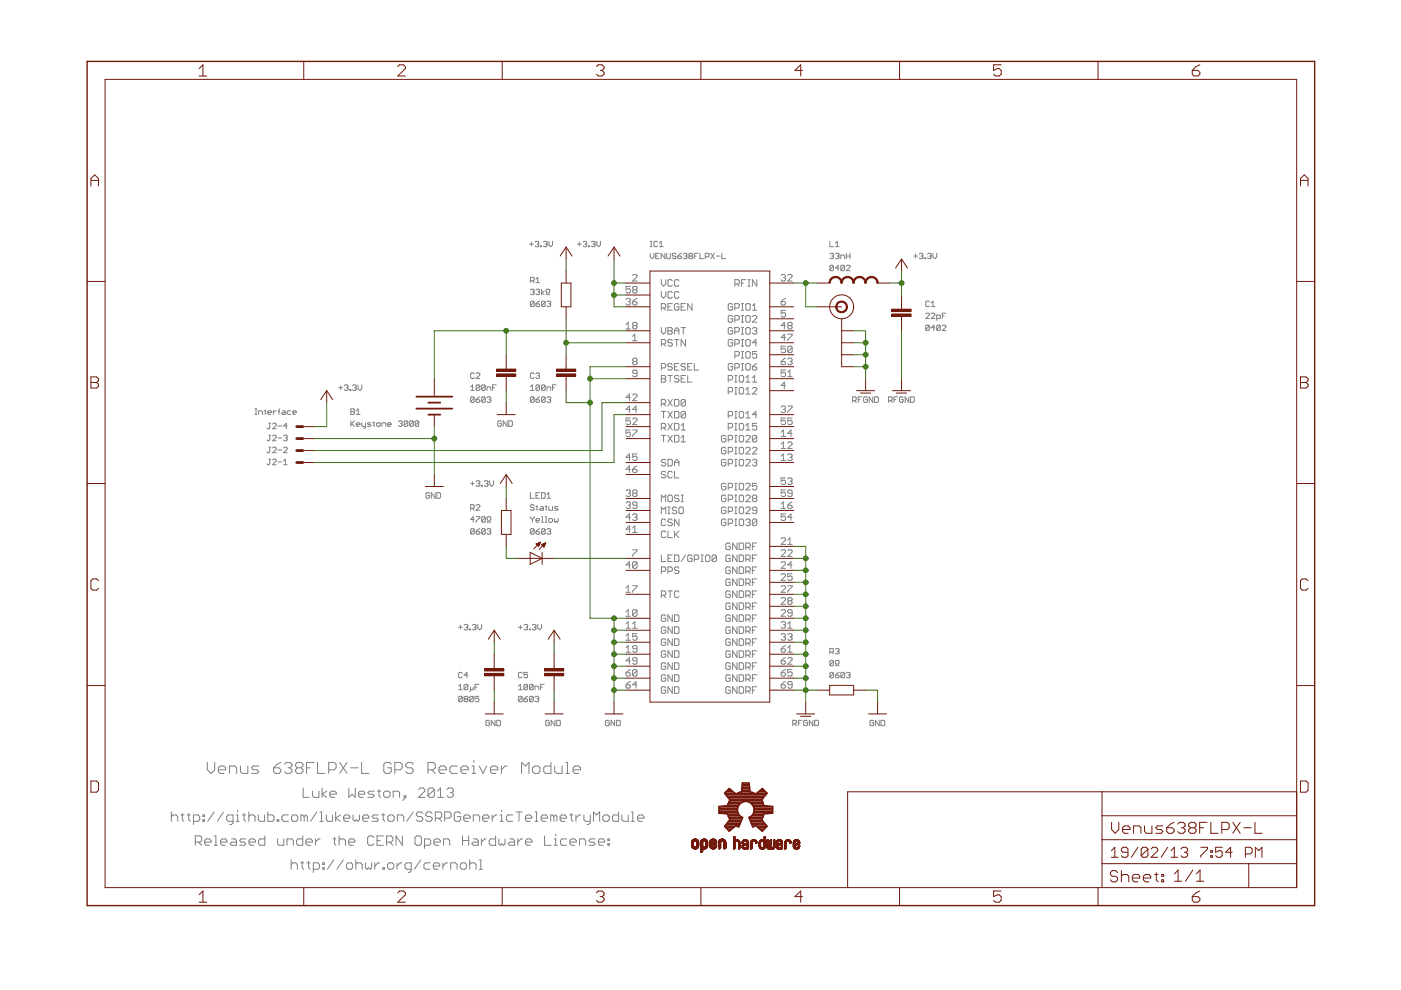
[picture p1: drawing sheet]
<svg xmlns="http://www.w3.org/2000/svg" width="297mm" height="210mm" viewBox="0 0 297 210" stroke-linecap="round" stroke-linejoin="round" font-family="sans-serif">
<g fill="none" stroke="#808080" stroke-width=".21">
<path d="M112.3 51.8h.8M112.4 59.5h.6l.3-.1v-.4l-.3-.2h-.6v1.1M112.7 51.3v.8M112.9 59.5l.4 .4M113.5 51.3l.1-.1h.5l.1 .1-.1 .5M113.6 59.2l.4-.4v1.1M113.6 59.9h.8M113.8 51.8h.3M114.1 51.8l.1 .1-.1 .4h-.5l-.1-.2M114.6 52.1h.2v.2h-.2zM115.2 51.3l.6-.1 .2 .1-.2 .5M115.6 51.8h.2"/>
<path d="M115.8 51.8l.2 .1-.2 .4-.6-.2M116.4 51.2v.7l.4 .4 .3-.4v-.7M122.4 51.8h.8M122.8 51.3v.8M123.6 51.3l.2-.1h.4l.2 .1-.2 .5M124 51.8h.2M124.2 51.8l.2 .1-.2 .4h-.4l-.2-.2M124.8 52.1h.2v.2h-.2zM125.4 51.3l.6-.1 .2 .1-.2 .5M125.7 51.8h.3M126 51.8l.2 .1-.2 .4-.6-.2M126.5 51.2v.7l.4 .4 .4-.4v-.7"/>
<path d="M134.1 58.4l.3-.2h.4l.3 .2v.3l-1 .9h1M137.8 53.7v.8l.4 .3 .5-.3v-.8M137.8 51.2h.4M137.8 52.3h.4M138.1 51.2v1.1M139 54.3h.4M139.4 51.3l-.2-.1h-.4l-.1 .1v.8l.1 .2 .6-.2M139.8 53.7h-.8v1.1h.8M139.8 51.5l.4-.3v1.1M139.8 52.3h.8M140.2 59.3v.9l.5 .5 .4-.5v-.9M141 53.7v1.1l-.8-1.1v1.1"/>
<path d="M141.4 53.7v1l.2 .1h.4l.1-.1v-1M142.5 59.5l-.2-.2h-.5l-.2 .2v1l.2 .2h.5l.2-.2M143.3 53.9l-.2-.2h-.4l-.2 .2 .2 .4h.4l.2 .2-.2 .3h-.4l-.2-.1M143.7 54.3h.6l.2 .4-.6 .1-.2-.1zM143.9 59.5l-.2-.2h-.4l-.3 .2v1l.3 .2h.4l.2-.2M144.5 53.7l-.8 .6M144.9 53.9l.6-.2 .1 .2-.1 .4M145.3 54.3h.2M145.5 54.3l.1 .2-.1 .3-.6-.1M146.2 54.3l-.1-.2 .1-.4 .6 .2-.2 .4M146.2 54.3l-.1 .2 .1 .3 .6-.1-.2-.4M146.2 54.3h.4"/>
<path d="M147.2 54.3h.4M148 53.7h-.8v1.1M148.4 53.7v1.1h.8M149.5 54.5h.6l.2-.2v-.4l-.2-.2h-.6v1.1M150.7 53.7l.8 1.1M151.5 53.7l-.8 1.1M151.9 54.3h.8M153 53.7v1.1h.8M158.1 59.3h-.9v1.4M158.6 59.3h.5M158.8 59.3v1.4M160.5 59.3v1.4l-1-1.4v1.4"/>
<path d="M165.6 58.4l.2-.2h.5l.2 .2v.3l-.2 .2M166.1 58.9h.2M166.3 58.9l.2 .2-.2 .5h-.5l-.2-.3M167 58.4l.2-.2h.5l.2 .2v.3l-.9 .9h.9M175.9 53.9l.6-.2 .2 .2-.2 .4M175.9 51.2v1.1h.8M176.3 54.3h.2M176.5 54.3l.2 .2-.2 .3-.6-.1M176.7 56.4v.8l-.2 .2-.6-.2M176.7 56.4l-.2-.2-.6 .2v.8M176.7 56.4l-.8 .8M177.1 53.9l.2-.2h.4l.2 .2-.2 .4"/>
<path d="M177.1 52.3h.8M177.1 51.5l.4-.3v1.1M177.5 54.3h.2M177.7 54.3l.2 .2-.2 .3h-.4l-.2-.1M177.9 56.8h-.8l.6-.6v1.2M178.3 54.8v-.7h.6l.2 .2v.5M179.1 56.4l-.2-.2-.6 .2v.8M179.1 56.4v.8l-.2 .2-.6-.2M179.1 56.4l-.8 .8M179.5 56.4l.1-.2h.5l.1 .2v.2l-.7 .8h.7M179.5 54.3h.7M179.5 53.7v1.1"/>
<path d="M180.2 53.7v1.1M193.7 54.3h.8M194.1 53.9v.8M194.9 53.9l.6-.2 .2 .2-.2 .4M195.3 54.3h.2M195.5 54.3l.2 .2-.2 .3-.6-.1M196.1 54.7h.2v.1h-.2zM196.6 53.9l.2-.2h.4l.2 .2-.2 .4M197 54.3h.2M197.2 54.3l.2 .2-.2 .3h-.4l-.2-.1M197.8 53.7v.8l.4 .3 .4-.3v-.8M100.6 79.3l-.3-.2h-.3l-.2 .2v.7l.2 .2h.3l.3-.2"/>
<path d="M100.9 79.3l.2-.2h.4l.2 .2v.2l-.8 .7h.8M112.4 61.5l.6-.2 .3 .2-.3 .4M112.9 61.9h.1M113 61.9l.3 .2-.3 .4-.6-.2M113.3 64l-.3-.1-.6 .1v.8M113.3 79.3l-.3-.2h-.3l-.3 .2v.7l.3 .2h.3l.3-.2M113.3 64v.8l-.3 .2-.6-.2M113.3 64l-.9 .8M113.6 64.4h.6l.2 .4-.2 .2h-.4l-.2-.2zM113.6 61.5l.6-.2 .2 .2-.2 .4M113.6 79.3l.2-.2h.4l.2 .2-.2 .4M114 61.9h.2"/>
<path d="M114 79.7h.2M114.2 61.9l.2 .2-.2 .4-.6-.2M114.2 79.7l.2 .2-.2 .3h-.4l-.2-.2M114.4 63.9l-.8 .5M114.8 61.3v1.2M115.4 61.7l-.6 .4 .6 .4M115.6 64l-.2-.1h-.4l-.2 .1v.8M115.6 64v.8l-.2 .2h-.4l-.2-.2M115.6 64l-.8 .8M115.8 62.5h.2l-.2-.6v-.4l.2-.2 .6 .2v.4l-.3 .2v.4h.3M116 64l.6-.1 .2 .1-.2 .4M116.3 64.4h.3"/>
<path d="M116.6 64.4l.2 .2-.2 .4-.6-.2M132.7 68.8l.5-.4v1.3M132.7 63.5l.3-.2h.4l.3 .2-.3 .4M132.7 69.7h1M133.2 63.9h.2M133.4 63.9l.3 .3-.3 .5h-.4l-.3-.3M133.7 60.7h-1v.7l.5-.2 .5 .2v.5l-.3 .2h-.4l-.3-.2M134.1 63.9h.7l.3 .5-.3 .3h-.4l-.3-.3zM134.1 71.3l.5-.5v1.4M134.1 72.2h1M134.4 61.4l-.3-.2v-.3l.3-.2h.4l.3 .2-.3 .5M134.4 61.4l-.3 .3 .3 .4h.4l.3-.2-.3-.5"/>
<path d="M134.4 69l-.3-.2v-.2l.3-.2h.4l.3 .2-.3 .4M134.4 69l-.3 .3 .3 .4h.4l.3-.2-.3-.5M134.4 76.6l-.3-.2 .3-.5h.4l.3 .3-.3 .4M134.4 76.6l-.3 .3v.2l.3 .2h.4l.3-.2-.3-.5M134.4 69h.4M134.4 76.6h.4M134.4 61.4h.4M135.1 79.2h-.7l-.3-.3 .3-.4h.4l.3 .2v1l-.3 .2h-.4l-.3-.2M135.1 63.3l-1 .6M140.2 61.8v1l.5 .4 .4-.4v-1M140.2 65.3h.7l.2-.3v-.4l-.2-.2h-.7v1.4M140.2 69.5v.9l.5 .4 .4-.4v-.9"/>
<path d="M140.2 72.9h.7l.2-.2v-.5l-.2-.2h-.7v1.4M140.2 78h.7l.2-.3v-.4l-.2-.2h-.7v1.4M140.2 79.6h.7l.2 .2v.3l-.2 .2 .2 .5-.2 .2h-.7zM140.7 72.9l.4 .5M140.7 65.3l.4 .5M141.6 69.5h.7l.2 .2v.2l-.2 .2 .2 .5-.2 .2h-.7zM141.6 79.6h.9M141.6 70.1h.7M141.6 65h.5M142.1 79.6v1.4M142.5 77.3l-.2-.2h-.5l-.2 .4 .2 .2h.5l.2 .5-.2 .3h-.5l-.2-.3M142.5 72.2l-.2-.2h-.5l-.2 .5 .2 .2h.5l.2 .4-.2 .3h-.5l-.2-.3"/>
<path d="M142.5 62l-.2-.2h-.5l-.2 .2v1l.2 .2h.5l.2-.2M142.5 64.4h-.9v1.4h.9M143 70.8v-.9l.5-.4 .4 .4v.9M143 72h.9M143 70.1h.9M143 77.7h.5M143.5 72v1.4M143.9 62l-.2-.2h-.4l-.3 .2v1l.3 .2h.4l.2-.2M143.9 64.6l-.2-.2h-.4l-.3 .2v.9l.3 .3h.4l.2-.3v-.5h-.4M143.9 77.1h-.9v1.4h.9M143.9 79.8l-.2-.2h-.4l-.3 .2v.3l.3 .2h.4l.2 .2-.2 .5h-.4l-.3-.2M144.4 69.5h.9"/>
<path d="M144.4 65h.5M144.9 69.5v1.3M145.3 64.4h-.9v1.4h.9M145.3 72v1.4l-.9-1.4v1.4M145.3 77.3l-.2-.2h-.4l-.3 .2v.2l.3 .2h.4l.2 .3-.2 .5h-.4l-.3-.3M145.3 79.6h-.9v1.4h.9M145.8 79.6v1.4h.9M145.8 77.7h.5M146.7 64.4v1.4l-.9-1.4v1.4M146.7 77.1h-.9v1.4h.9M147.2 77.1v1.4h.9M155.3 72.2l-.2-.2h-.5l-.2 .2v.9l.2 .3h.5l.2-.3v-.4h-.4"/>
<path d="M155.3 64.6l-.2-.2h-.5l-.2 .2v.9l.2 .3h.5l.2-.3v-.5h-.4M155.3 67.1l-.2-.2h-.5l-.2 .2v1l.2 .2h.5l.2-.2v-.5h-.4M155.3 69.7l-.2-.2h-.5l-.2 .2v.9l.2 .2h.5l.2-.2v-.5h-.4M155.3 77.3l-.2-.2h-.5l-.2 .2v.9l.2 .3h.5l.2-.3v-.5h-.4M155.8 60.2h.7l.2-.2v-.5l-.2-.2h-.7v1.4M155.8 65.3h.7l.2-.3v-.4l-.2-.2h-.7v1.4M155.8 67.8h.7l.2-.2v-.5l-.2-.2h-.7v1.4M155.8 70.4h.7l.2-.3v-.4l-.2-.2h-.7v1.3M155.8 72.9h.7l.2-.2v-.5l-.2-.2h-.7v1.4M155.8 75.5h.7l.2-.3v-.5l-.2-.2h-.7v1.4M155.8 78h.7l.2-.3v-.4l-.2-.2h-.7v1.4M155.8 79.6h.5"/>
<path d="M156 79.6v1.4M156.3 60.2l.4 .5M156.9 79.6h.5l.3 .2v1l-.3 .2h-.5l-.2-.2v-1zM157.2 78.5h.5M157.2 72h.5M157.2 73.4h.5M157.2 60h.5M157.2 69.5h.5M157.2 70.8h.5M157.2 64.4h.5M157.2 65.8h.5M157.2 66.9h.5"/>
<path d="M157.2 68.3h.5M157.2 77.1h.5M157.2 75.9h.5M157.2 74.5h.5M157.4 64.4v1.4M157.4 66.9v1.4M157.4 69.5v1.3M157.4 72v1.4M157.4 74.5v1.4M157.4 77.1v1.4M158.1 69.7l.2-.2h.5l.3 .2v.9l-.3 .2h-.5l-.2-.2zM158.1 74.7l.2-.2h.5l.3 .2v1l-.3 .2h-.5l-.2-.2z"/>
<path d="M158.3 64.4h.5l.3 .2v.9l-.3 .3h-.5l-.2-.3v-.9zM158.3 66.9h.5l.3 .2v1l-.3 .2h-.5l-.2-.2v-1zM158.3 72h.5l.3 .2v.9l-.3 .3h-.5l-.2-.3v-.9zM158.3 77.1h.5l.3 .2v.9l-.3 .3h-.5l-.2-.3v-.9zM158.6 60.7h.5M159.5 67.1l.3-.2h.4l.3 .2v.3l-1 .9h1M159.5 77.7h.7l.3 .5-.3 .3h-.4l-.3-.3zM159.5 69.7l.3-.2h.4l.3 .2-.3 .4M159.5 65.8h1M159.5 64.8l.5-.4v1.4M160 70.1h.2M160.2 70.1l.3 .3-.3 .4h-.4l-.3-.2"/>
<path d="M160.5 74.5h-1v.7l.5-.2 .5 .2v.5l-.3 .2h-.4l-.3-.2M160.5 72.7h-1l.7-.7v1.4M160.5 77.1l-1 .6M165.6 63.9h.7l.2 .5-.2 .3h-.5l-.2-.3zM165.6 76.6h.7l.2 .3v.2l-.2 .2h-.5l-.2-.2zM166.5 65.8h-.9v.7l.5-.2 .4 .2v.5l-.2 .2h-.5l-.2-.2M166.5 73.4h-.9v.7l.5-.2 .4 .2v.5l-.2 .2h-.5l-.2-.2M166.5 78.5h-.9v.7l.5-.3 .4 .3v.5l-.2 .2h-.5l-.2-.2M166.5 69h-.9l.7-.6v1.3M166.5 63.3l-.9 .6M166.5 71.6h-.9l.7-.8v1.4M166.5 75.9l-.9 .7"/>
<path d="M167 78.9l.5-.4v1.4M167 76.2l.2-.3h.5l.2 .3-.2 .4M167 70.8h.9v.3l-.9 .9v.2M167 79.9h.9M167.2 69l-.2-.2 .2-.4h.5l.2 .2v.2l-.2 .2M167.2 69l-.2 .3 .2 .4h.5l.2-.2-.2-.5M167.2 69h.5M167.5 76.6h.2M167.7 76.6l.2 .3v.2l-.2 .2h-.5l-.2-.2M167.9 73.6v1l-.2 .2h-.5l-.2-.2M167.9 73.6l-.2-.2h-.5l-.2 .2v1M167.9 73.6l-.9 1"/>
<path d="M196.3 66.6l.1-.2h.5l.1 .2v.2l-.7 .7h.7M197 69.1l-.1-.2h-.5l-.1 .2v.8M197 69.1v.8l-.1 .2h-.5l-.1-.2M197 64l-.1-.1h-.5l-.1 .1v.8l.1 .2h.5l.1-.2M197 69.1l-.7 .8M197.4 66.6l.2-.2 .6 .2v.2l-.8 .7h.8M197.4 64.2l.4-.3v1.1M197.4 65h.8M198.2 69.5h-.8l.6-.6v1.2M198.6 67.5h.6l.2-.1v-.4l-.2-.2h-.6v1.1M199.4 69.1l-.2-.2-.6 .2v.8M199.4 69.1v.8l-.2 .2-.6-.2"/>
<path d="M199.4 69.1l-.8 .8M199.8 67h.4M199.8 69.1l.2-.2 .5 .2v.2l-.7 .8h.7M200.5 66.4h-.7v1.1M54.1 87.9h.4M54.1 86.7h.4M54.3 86.7v1.2M54.8 87.9v-.8h.6l.2 .2v.6M56 87.1h.4M56.2 86.9v.8l.2 .2M56.8 87.5h.8l-.2-.4-.6 .2v.4l.2 .2h.4M57 97.3h.4"/>
<path d="M57 94.8h.4M57 92.3h.4M57 89.7h.4M57.2 97.3v1l-.2 .2-.4-.2M57.2 89.7v1l-.2 .2-.4-.2M57.2 92.3v.9l-.2 .3-.4-.3M57.2 94.8v1l-.2 .2-.4-.2M57.8 97.6l.2-.3h.3l.3 .3-.8 .9h.8M57.8 95l.2-.2h.3l.3 .2v.2l-.8 .8h.8M57.8 89.9l.2-.2h.3l.3 .2v.3l-.8 .7h.8M57.8 92.5l.2-.2h.3l.3 .2v.2l-.8 .8h.8M58 87.1v.8"/>
<path d="M58.6 87.1h-.3l-.3 .4M58.9 87.3h.4M58.9 97.9h.8M58.9 95.4h.8M58.9 92.9h.8M58.9 90.3h.8M59.3 86.7l-.1 .2v1M59.9 87.1l.6 .2v.6h-.6l-.2-.2 .2-.2h.6M60.1 97.7l.4-.4v1.2M60.1 92.5l.2-.2h.4l.2 .2-.2 .4M60.1 95l.2-.2h.4l.2 .2v.2l-.8 .8h.8M60.1 98.5h.8"/>
<path d="M60.5 92.9h.2M60.7 92.9l.2 .2-.2 .4h-.4l-.2-.3M60.9 90.3h-.8l.6-.6v1.2M61.6 87.1h-.5l-.2 .2v.4l.2 .2h.5M62.1 87.5h.7l-.2-.4h-.4l-.1 .2 .1 .6h.4M71.9 82.2h.7M72.2 81.8v.8M73 81.8l.2-.2h.4l.2 .2-.2 .4M73.4 82.2h.2M73.6 82.2l.2 .2-.2 .4h-.4l-.2-.2M74.2 82.6h.2v.2h-.2zM74.4 86.7h.6l.2 .2-.2 .4 .2 .4-.2 .2h-.6z"/>
<path d="M74.4 89.2v1.2M74.4 87.3h.6M74.6 89.8l.6 .6M74.8 81.8l.1-.2h.5l.1 .2-.1 .4M75.2 82.2h.2M75.2 89.2l-.8 .8M75.4 82.2l.1 .2-.1 .4h-.5l-.1-.2M75.5 90h.8l-.2-.4-.6 .2v.4l.2 .2h.4M75.5 87.9h.8M75.5 87.1l.5-.4v1.2M75.9 81.6v.8l.4 .4 .4-.4v-.8M76.7 89.6v.6l.2 .2h.6"/>
<path d="M77.5 89.6v1l-.4 .2M78.7 89.6h-.6l-.2 .2 .2 .2 .6 .2-.2 .2h-.6M79 89.6h.4M79.3 89.4v.8l.1 .2M79.9 89.8l.1-.2h.4l.2 .2v.4l-.2 .2h-.4zM81 90.4v-.8h.6l.2 .2v.6M82.2 90h.7l-.1-.4h-.5l-.1 .2 .1 .6h.5M84.5 89.4l.2-.2h.4l.2 .2-.2 .4M84.9 89.8h.2M85.1 89.8l.2 .2-.2 .4h-.4l-.2-.2M86.5 89.4l-.3-.2h-.3l-.2 .2v.8M86.5 89.4v.8l-.3 .2h-.3l-.2-.2"/>
<path d="M86.5 89.4l-.8 .8M87.6 89.4v.8l-.2 .2h-.4l-.2-.2M87.6 89.4l-.2-.2h-.4l-.2 .2v.8M87.6 89.4l-.8 .8M88.8 89.4v.8l-.2 .2h-.4l-.2-.2M88.8 89.4l-.2-.2h-.4l-.2 .2v.8M88.8 89.4l-.8 .8M99.8 82l.4-.4v1.2M99.8 82.8h.8M100.6 84.4l-.3-.3h-.3l-.2 .3v.7M100.6 84.4v.7l-.3 .2h-.3l-.2-.2M100.6 84.4l-.8 .7"/>
<path d="M100.9 84.7h.6l.2 .4-.2 .2h-.4l-.2-.2zM101.7 81.8v.8l-.2 .2h-.4l-.2-.2M101.7 81.8l-.2-.2h-.4l-.2 .2v.8M101.7 81.8l-.8 .8M101.7 84.1l-.8 .6M102.9 81.8l-.2-.2h-.4l-.2 .2v.8M102.9 84.4l-.2-.3h-.4l-.2 .3v.7M102.9 81.8v.8l-.2 .2h-.4l-.2-.2M102.9 84.4v.7l-.2 .2h-.4l-.2-.2M102.9 81.8l-.8 .8M102.9 84.4l-.8 .7M103.3 82.8v-.8h.6l.2 .2v.6"/>
<path d="M103.3 84.4l.2-.3h.4l.2 .3-.2 .3M103.7 84.7h.2M103.9 84.7l.2 .2-.2 .4h-.4l-.2-.2M104.4 82.2h.4M105.2 81.6h-.8v1.2M106.3 89.4l-.2-.2h-.4l-.2 .2v.8l.2 .2h.4l.2-.2v-.4h-.4M107.5 89.2v1.2l-.8-1.2v1.2M107.9 89.2h.6l.1 .2v.8l-.1 .2h-.6zM112.4 82l.5-.4v1.2M112.4 82.8h.9M113.3 84.4l-.3-.3h-.3l-.3 .3v.7M113.3 84.4v.7l-.3 .2h-.3l-.3-.2"/>
<path d="M113.3 84.4l-.9 .7M113.6 84.7h.6l.2 .4-.2 .2h-.4l-.2-.2zM114.4 81.8l-.2-.2h-.4l-.2 .2v.8M114.4 81.8v.8l-.2 .2h-.4l-.2-.2M114.4 81.8l-.8 .8M114.4 84.1l-.8 .6M115.6 84.4l-.8 .7M115.6 81.8l-.2-.2h-.4l-.2 .2v.8M115.6 84.4l-.2-.3h-.4l-.2 .3v.7M115.6 81.8v.8l-.2 .2h-.4l-.2-.2M115.6 84.4v.7l-.2 .2h-.4l-.2-.2M115.6 81.8l-.8 .8"/>
<path d="M116 82.8v-.8h.6l.2 .2v.6M116 84.4l.2-.3h.4l.2 .3-.2 .3M116.3 84.7h.3M116.6 84.7l.2 .2-.2 .4h-.4l-.2-.2M117.1 82.2h.4M117.9 81.6h-.8v1.2M133.7 88.6h-1v.7l.5-.2h.2l.3 .2v.5l-.3 .2h-.4l-.3-.2M133.7 84.3h-1l.7-.8v1.4M133.7 86.8h-1l.7-.7v1.4M133.7 97h-1l.7-.8v1.4M133.7 99.5h-1l.7-.7v1.4M133.7 91.2h-1v.7l.5-.3h.2l.3 .3v.5l-.3 .2h-.4l-.3-.2"/>
<path d="M134.1 88.9l.3-.3h.4l.3 .3v.2l-1 .9h1M134.1 91.2h1v.2l-1 1v.2M134.1 83.8l.3-.3h.4l.3 .3v.2l-1 .9h1M134.1 99.5h.7l.3 .5-.3 .2h-.4l-.3-.2zM135.1 96.2h-1v.8l.5-.3h.2l.3 .3v.4l-.3 .2h-.4l-.3-.2M135.1 86.8h-1l.7-.7v1.4M135.1 98.8l-1 .7M140.2 85.6h.7l.2-.2v-.5l-.2-.2h-.7v1.4M140.2 90.7h.7l.2-.3v-.4l-.2-.2h-.7v1.4M140.2 87.2h.9M140.2 80.3h.7M140.2 92.3h.9"/>
<path d="M140.7 87.2v1.4M140.7 92.3v1.4M140.7 85.6l.4 .5M140.7 90.7l.4 .5M141.1 97.6l-.2-.2h-.5l-.2 .5 .2 .2h.5l.2 .4-.2 .3h-.5l-.2-.3M141.6 97.4h.7l.2 .2v.9l-.2 .3h-.7zM141.6 87.2l.9 1.4M141.6 84.7l.9 1.4M141.6 89.8l.9 1.4M141.6 92.3l.9 1.4M142.5 87.2l-.9 1.4M142.5 84.7l-.9 1.4"/>
<path d="M142.5 89.8l-.9 1.4M142.5 92.3l-.9 1.4M143 89.8h.7l.2 .2v.9l-.2 .3h-.7zM143 84.7h.7l.2 .2v.9l-.2 .3h-.7zM143 87.2h.7l.2 .2v1l-.2 .2h-.7zM143 92.3h.7l.2 .2v1l-.2 .2h-.7zM143 98.8v-.9l.5-.5 .4 .5v.9M143 99.9v1.4h.9M143 98.1h.9M144.4 90.2l.5-.4v1.4M144.4 92.8l.5-.5v1.4M144.4 80.3h.5"/>
<path d="M144.4 93.7h.9M144.4 91.2h.9M145.3 87.4l-.2-.2h-.4l-.3 .2v1M145.3 87.4v1l-.2 .2h-.4l-.3-.2M145.3 84.9l-.2-.2h-.4l-.3 .2v.9M145.3 84.9v.9l-.2 .3h-.4l-.3-.3M145.3 87.4l-.9 1M145.3 84.9l-.9 .9M153.9 92.5l-.2-.2h-.5l-.2 .2v1l.2 .2h.5l.2-.2v-.5h-.5M153.9 95.1l-.2-.2h-.5l-.2 .2v.9l.2 .2h.5l.2-.2v-.5h-.5M153.9 97.6l-.2-.2h-.5l-.2 .2v.9l.2 .3h.5l.2-.3v-.4h-.5M154.4 90.7h.7l.2-.3v-.4l-.2-.2h-.7v1.4"/>
<path d="M154.4 88.2h.7l.2-.3v-.5l-.2-.2h-.7v1.4M154.4 80.5h.7l.2-.2v-.5l-.2-.2h-.7v1.4M154.4 83.1h.7l.2-.3v-.4l-.2-.2h-.7v1.3M154.4 93.2h.7l.2-.2v-.5l-.2-.2h-.7v1.4M154.4 95.8h.7l.2-.3v-.4l-.2-.2h-.7v1.3M154.4 98.3h.7l.2-.2v-.5l-.2-.2h-.7v1.4M155.8 89.8h.5M155.8 87.2h.5M155.8 88.6h.5M155.8 83.5h.5M155.8 81h.5M155.8 92.3h.5"/>
<path d="M155.8 93.7h.5M155.8 82.2h.5M155.8 97.4h.5M155.8 98.8h.5M155.8 96.2h.5M155.8 91.2h.5M155.8 94.9h.5M156 82.2v1.3M156 87.2v1.4M156 89.8v1.4M156 92.3v1.4M156 94.9v1.3"/>
<path d="M156 97.4v1.4M156.9 89.8h.5l.3 .2v.9l-.3 .3h-.5l-.2-.3v-.9zM156.9 87.2h.5l.3 .2v1l-.3 .2h-.5l-.2-.2v-1zM156.9 82.2h.5l.3 .2v.9l-.3 .2h-.5l-.2-.2v-.9zM156.9 97.4h.5l.3 .2v.9l-.3 .3h-.5l-.2-.3v-.9zM156.9 92.3h.5l.3 .2v1l-.3 .2h-.5l-.2-.2v-1zM156.9 94.9h.5l.3 .2v.9l-.3 .2h-.5l-.2-.2v-.9zM158.1 92.5l.2-.2h.5l.3 .2v.3l-1 .9h1M158.1 88.6h1M158.1 83.5h1M158.1 82.6l.5-.4v1.3M158.1 80.1l.5-.5v1.4"/>
<path d="M158.1 95.1l.2-.2h.5l.3 .2v.2l-1 .9h1M158.1 97.6l.2-.2h.5l.3 .2v.3l-1 .9h1M158.1 81h1M158.1 90.2l.5-.4v1.4M158.1 87.7l.5-.5v1.4M158.1 91.2h1M159.5 82.4l.3-.2h.4l.3 .2v.2l-1 .9h1M159.5 81h1M159.5 95.1l.3-.2h.4l.3 .2v.2l-1 .9h1M159.5 97.6l.3-.2h.4l.3 .2-.3 .5M159.5 80.1l.5-.5v1.4M160 98.1h.2"/>
<path d="M160.2 98.1l.3 .2-.3 .5h-.4l-.3-.3M160.5 89.8h-1v.6l.5-.2 .5 .2v.5l-.3 .3h-.4l-.3-.3M160.5 92.5l-.3-.2h-.4l-.3 .2v1M160.5 92.5v1l-.3 .2h-.4l-.3-.2M160.5 92.5l-1 1M160.5 87.9h-1l.7-.7v1.4M165.6 94.2l.5-.5v1.4M165.6 86.3l.2-.2h.5l.2 .2-.2 .5M165.6 91.6l.5-.4v1.4M165.6 96.7l.5-.5v1.4M165.6 92.6h.9M165.6 97.6h.9"/>
<path d="M165.6 95.1h.9M166.1 86.8h.2M166.3 86.8l.2 .2v.3l-.2 .2h-.5l-.2-.2M166.5 88.6h-.9v.7l.5-.2 .4 .2v.5l-.2 .2h-.5l-.2-.2M166.5 81.7h-.9l.7-.7v1.4M167 94l.2-.3h.5l.2 .3v.2l-.9 .9h.9M167 86.1h.9v.2l-.9 1v.2M167 96.5l.2-.3h.5l.2 .3-.2 .5M167.5 97h.2M167.7 97l.2 .2v.2l-.2 .2h-.5l-.2-.2M167.9 88.6h-.9v.7l.5-.2 .4 .2v.5l-.2 .2h-.5l-.2-.2M167.9 91.9h-.9l.7-.7v1.4"/>
<path d="M180.8 84.9h.6l.1-.2-.1-.6h-.6v1.2M181.2 84.9l.3 .4M182 84.7h.3M182.7 84.1h-.7v1.2M183.9 84.4l-.2-.3h-.4l-.2 .3v.7l.2 .2h.4l.2-.2v-.4h-.4M185 84.1v1.2l-.7-1.2v1.2M185.4 84.1h.6l.2 .3v.7l-.2 .2h-.6zM188.4 84.9h.6l.2-.2-.2-.6h-.6v1.2M188.8 84.9l.4 .4M189.5 84.7h.5M190.3 84.1h-.8v1.2M191.5 84.4l-.2-.3h-.4l-.2 .3v.7l.2 .2h.4l.2-.6h-.4"/>
<path d="M192.7 84.1v1.2l-.8-1.2v1.2M193.1 84.1h.5l.3 .3v.7l-.3 .2h-.5zM91.1 104.7l-.2-.2h-.4l-.2 .2v.7l.2 .2h.4l.2-.2v-.3h-.4M92.3 104.5v1.1l-.8-1.1v1.1M92.6 104.5h.6l.2 .2v.7l-.2 .2h-.6zM99.8 107.8h.5l.3-.2v-.4l-.3-.2h-.5v1.2M99.8 102.5h.8M100.2 102.1v.8M100.2 107.8l.4 .4M100.6 110.1h-.8l.5-.6v1.2M100.6 112.3l-.3-.2h-.3l-.2 .2v.8M100.6 112.3v.8l-.3 .2h-.3l-.2-.2"/>
<path d="M100.6 112.3l-.8 .8M100.9 102.1l.2-.2h.4l.2 .2-.2 .4M100.9 107.2l.2-.2h.4l.2 .2v.2l-.8 .8h.8M100.9 109.5h.8v.3l-.8 .7v.2M100.9 112.7h.6l.2 .4-.2 .2h-.4l-.2-.2zM101.3 102.5h.2M101.5 102.5l.2 .2-.2 .4h-.4l-.2-.2M101.7 112.1l-.8 .6M102.1 102.9h.2v.2h-.2zM102.7 102.1l.2-.2h.4l.2 .2-.2 .4M102.9 109.8v.7l-.2 .2h-.4l-.2-.2M102.9 109.8l-.2-.3h-.4l-.2 .3v.7"/>
<path d="M102.9 112.3l-.2-.2h-.4l-.2 .2v.8M102.9 112.3v.8l-.2 .2h-.4l-.2-.2M102.9 109.8l-.8 .7M102.9 112.3l-.8 .8M103.1 102.5h.2M103.3 110.7h.2v-.4l-.2-.2v-.3l.2-.3h.4l.2 .3v.3l-.2 .2v.4h.2M103.3 112.3l.2-.2h.4l.2 .2-.2 .4M103.3 102.5l.2 .2-.2 .4h-.4l-.2-.2M103.7 112.7h.2M103.9 112.7l.2 .2-.2 .4h-.4l-.2-.2M103.9 101.9v.8l.3 .4 .5-.4v-.8M112.4 104.5v1.1h.9"/>
<path d="M112.4 109.5v.3l.5 .3M112.9 110.1v.6M113.3 107.2l-.3-.2h-.3l-.3 .2 .3 .4h.3l.3 .2-.3 .4h-.3l-.3-.2M113.3 112.3l-.3-.2h-.3l-.3 .2v.8M113.3 109.5v.3l-.4 .3M113.3 112.3v.8l-.3 .2h-.3l-.3-.2M113.3 112.3l-.9 .8M113.6 107.4h.4M113.6 110.3h.8l-.2-.4h-.4l-.2 .2v.4l.2 .2h.4M113.6 112.7h.6l.2 .4-.2 .2h-.4l-.2-.2zM113.6 105.1h.4M113.8 107.2v.8l.2 .2"/>
<path d="M114.4 112.1l-.8 .6M114.4 104.5h-.8v1.1h.8M114.6 107.4h.4l.2 .2v.6h-.6l-.2-.2 .2-.2h.6M114.8 104.5h.6l.2 .2v.7l-.2 .2h-.6zM114.8 110.7h.4M114.8 109.5h.2v1.2M115.6 107.4h.4M115.6 109.5h.2v1.2M115.6 110.7h.4M115.6 112.3l-.2-.2h-.4l-.2 .2v.8M115.6 112.3v.8l-.2 .2h-.4l-.2-.2M115.6 112.3l-.8 .8"/>
<path d="M115.8 107.2v.8l.2 .2M116 112.3l.2-.2h.4l.2 .2-.2 .4M116 104.8l.3-.3v1.1M116 105.6h.8M116.3 110.1l.3-.2h.3l.2 .2v.4l-.2 .2h-.3l-.3-.2zM116.3 107.4v.6l.3 .2h.5v-.8M116.3 112.7h.3M116.6 112.7l.2 .2-.2 .4h-.4l-.2-.2M117.5 109.9v.6l.2 .2 .2-.2 .2 .2 .2-.2v-.6M118.3 107.4h-.6l-.2 .2 .8 .4-.2 .2h-.6M132.7 104.1l.3-.2h.4l.3 .2-.3 .5M132.7 106.7l.3-.3h.4l.3 .3-.3 .4"/>
<path d="M133.2 107.1h.2M133.2 104.6h.2M133.4 107.1l.3 .2-.3 .5h-.4l-.3-.2M133.4 104.6l.3 .2-.3 .5h-.4l-.3-.2M133.7 112.2h-1l.7-.7v1.4M133.7 109.7h-1l.7-.8v1.4M133.7 119.8h-1l.7-.7v1.4M134.1 116.6h1v.2l-1 .9v.3M134.1 109.2l.3-.3h.4l.3 .3-.3 .5M134.1 112l.5-.5v1.4M134.1 112.9h1M134.4 104.6l-.3-.3 .3-.4h.4l.3 .2-.3 .5"/>
<path d="M134.4 104.6l-.3 .2v.3l.3 .2h.4l.3-.2-.3-.5M134.4 104.6h.4M134.6 109.7h.2M134.8 109.7l.3 .2-.3 .4h-.4l-.3-.2M135.1 107.1h-.7l-.3-.2 .3-.5h.4l.3 .3v.9l-.3 .2h-.4l-.3-.2M135.1 119.3v1l-.3 .2h-.4l-.3-.2M135.1 119.3l-.3-.2h-.4l-.3 .2v1M135.1 119.3l-1 1M140.2 106.4v-1.4l.5 .4 .4-.4v1.4M140.2 108.9v-1.4l.5 .5 .4-.5v1.4M140.2 117.7v1.4h.9M141.1 100.1l-.2-.2h-.5l-.2 .5 .2 .2h.5l.2 .5-.2 .2h-.5l-.2-.2"/>
<path d="M141.1 110.3l-.2-.3h-.5l-.2 .3v.9l.2 .2h.5l.2-.2M141.1 112.8l-.2-.2h-.5l-.2 .2v1l.2 .2h.5l.2-.2M141.6 112.6v1.4h.9M141.6 118.4h.5M141.6 108.9h.5M141.6 107.5h.5M141.8 105h.5l.2 .2v1l-.2 .2h-.5l-.2-.2v-1zM141.8 107.5v1.4M142.5 110.3l-.2-.3h-.5l-.2 .5 .2 .3h.5l.2 .2v.2l-.2 .2h-.5l-.2-.2M142.5 117.7h-.9v1.4h.9M142.5 100.1l-.2-.2h-.5l-.2 .2v1l.2 .2h.5l.2-.2M143 117.7h.7l.2 .2v1l-.2 .2h-.7z"/>
<path d="M143 112.6v1.4M143.3 113.3l.6 .7M143.5 107.8l-.3-.3h-.4l-.3 .5 .3 .2h.4l.3 .2v.3l-.3 .2h-.4l-.3-.2M143.9 107.8l.3-.3h.5l.2 .3v.9l-.2 .2h-.5l-.3-.2zM143.9 105.2l-.2-.2h-.4l-.3 .4 .3 .3h.4l.2 .5-.2 .2h-.4l-.3-.2M143.9 110v1.4l-.9-1.4v1.4M143.9 112.6l-.9 .9M144.4 105h.5M144.4 106.4h.5M144.7 105v1.4M145.3 117.7l-.9 1.4M146.7 117.9l-.2-.2h-.4l-.3 .2v1l.3 .2h.4l.2-.2v-.5h-.4"/>
<path d="M147.2 118.6h.7l.2-.2v-.5l-.2-.2h-.7v1.4M148.6 119.1h.5M148.6 117.7h.5M148.9 117.7v1.4M149.8 117.7h.5l.2 .2v1l-.2 .2h-.5l-.2-.2v-1zM151.9 117.9l-.9 1M151.9 117.9v1l-.3 .2h-.4l-.2-.2M151.9 117.9l-.3-.2h-.4l-.2 .2v1M153.9 105.2l-.2-.2h-.5l-.2 .2v1l.2 .2h.5l.2-.2v-.5h-.5M153.9 110.3l-.2-.3h-.5l-.2 .3v.9l.2 .2h.5l.2-.2v-.4h-.5M153.9 107.8l-.2-.3h-.5l-.2 .3v.9l.2 .2h.5l.2-.2v-.5h-.5M153.9 102.7l-.2-.2h-.5l-.2 .2v.9l.2 .3h.5l.2-.3v-.5h-.5"/>
<path d="M154.4 111h.7l.2-.2v-.5l-.2-.3h-.7v1.4M154.4 108.4h.7l.2-.2v-.4l-.2-.3h-.7v1.4M154.4 105.9h.7l.2-.2v-.5l-.2-.2h-.7v1.4M154.4 103.4h.7l.2-.3v-.4l-.2-.2h-.7v1.4M154.8 117.9l-.2-.2h-.5l-.2 .2v1l.2 .2h.5l.2-.2v-.5h-.4M154.8 115.4l-.2-.3h-.5l-.2 .3v.9l.2 .2h.5l.2-.2v-.5h-.4M155.8 110h.5M155.8 111.4h.5M155.8 108.9h.5M155.8 107.5h.5M155.8 105h.5M155.8 106.4h.5"/>
<path d="M155.8 103.9h.5M155.8 102.5h.5M156 102.5v1.4M156 105v1.4M156 107.5v1.4M156 110v1.4M156.3 115.1v1.4l-1-1.4v1.4M156.3 117.7v1.4l-1-1.4v1.4M156.7 117.7h.7l.3 .2v1l-.3 .2h-.7zM156.7 102.7l.2-.2h.5l.3 .2v.9l-.3 .3h-.5l-.2-.3zM156.7 115.1h.7l.3 .3v.9l-.3 .2h-.7zM156.9 110h.5l.3 .3v.9l-.3 .2h-.5l-.2-.2v-.9z"/>
<path d="M156.9 107.5h.5l.3 .3v.9l-.3 .2h-.5l-.2-.2v-.9zM156.9 105h.5l.3 .2v1l-.3 .2h-.5l-.2-.2v-1zM158.1 102.7l.2-.2h.5l.3 .2v.2l-1 1h1M158.1 107.8l.2-.3h.5l.3 .3v.2l-1 .9h1M158.1 118.6h.7l.3-.2v-.5l-.3-.2h-.7v1.4M158.1 110.3l.2-.3h.5l.3 .3-.3 .5M158.1 105.2l.2-.2h.5l.3 .2v.2l-1 1h1M158.1 116.1h.7l.3-.3v-.4l-.3-.3h-.7v1.4M158.6 110.8h.2M158.6 116.1l.5 .4M158.6 118.6l.5 .5M158.8 110.8l.3 .2v.2l-.3 .2h-.5l-.2-.2"/>
<path d="M159.5 118.4h.5M159.5 115.8h.5M159.8 105.7l-.3-.3 .3-.4h.4l.3 .2-.3 .5M159.8 105.7l-.3 .2v.3l.3 .2h.4l.3-.2-.3-.5M159.8 105.7h.4M160.5 110.3l-.3-.3h-.4l-.3 .3v.9M160.5 117.7h-1v1.4M160.5 110.3v.9l-.3 .2h-.4l-.3-.2M160.5 108.2h-.7l-.3-.2 .3-.5h.4l.3 .3v.9l-.3 .2h-.4l-.3-.2M160.5 102.5h-1v.6l.5-.2 .5 .2v.5l-.3 .3h-.4l-.3-.3M160.5 115.1h-1v1.4M160.5 110.3l-1 .9"/>
<path d="M165.6 107.8h.9M165.6 106.9l.5-.5v1.4M165.6 116.8l.2-.2h.5l.2 .2v.2l-.9 1h.9M165.6 119.3l.2-.2h.5l.2 .2v.3l-.9 .9h.9M165.6 114.2l.2-.2h.5l.2 .2v.3l-.9 .9h.9M166.5 108.9h-.9v.8l.5-.3 .4 .3v.4l-.2 .2h-.5l-.2-.2M166.5 103.9h-.9v.7l.5-.3 .4 .3v.5l-.2 .2h-.5l-.2-.2M166.5 101.3h-.9v.7l.5-.2 .4 .2v.5l-.2 .2h-.5l-.2-.2M167 107.1h.7l.2 .2v.3l-.2 .2h-.5l-.2-.2zM167 116.8l.2-.2h.5l.2 .2v.2l-.9 1h.9M167 115.4h.9M167 114.5l.5-.5v1.4"/>
<path d="M167 101.6l.2-.3h.5l.2 .3-.2 .4M167.5 102h.2M167.7 102l.2 .3v.2l-.2 .2h-.5l-.2-.2M167.9 119.8h-.9l.7-.7v1.4M167.9 109.7h-.9l.7-.8v1.4M167.9 104.6h-.7l-.2-.3 .2-.4h.5l.2 .2v1l-.2 .2h-.5l-.2-.2M167.9 106.4l-.9 .7M97.3 133h.7M97.6 132.6v.8M98.4 132.6l.6-.2 .2 .2-.2 .4M98.8 133h.2M99 133l.2 .2-.2 .3-.6-.1"/>
<path d="M99.6 133.4h.1v.1h-.1zM100.2 132.6l.1-.2h.4l.2 .2-.2 .4M100.6 133h.1M100.7 133l.2 .2-.2 .3h-.4l-.1-.1M101.3 132.4v.8l.4 .3 .4-.3v-.8M109.9 133h.8M110.3 132.6v.8M111.1 132.6l.6-.2 .2 .2-.2 .4M111.5 133h.2M111.7 133l.2 .2-.2 .3-.6-.1M112.3 133.4h.1v.1h-.1zM112.9 132.6l.1-.2h.4l.2 .2-.2 .4"/>
<path d="M113.3 133h.1M113.4 133l.2 .2-.2 .3h-.4l-.1-.1M114 132.4v.8l.4 .3 .4-.3v-.8M132.7 124.7l.5-.5v1.4M132.7 129.7l.5-.4v1.4M132.7 132.3l.5-.5v1.4M132.7 134.8l.5-.5v1.4M132.7 137.4l.5-.5v1.4M132.7 130.7h1M132.7 133.2h1M132.7 138.3h1M132.7 135.7h1"/>
<path d="M132.7 125.6h1M134.1 124.2h1v.2l-1 .9v.3M134.1 132.3l.5-.5v1.4M134.1 133.2h1M135.1 129.5l-.3-.2h-.4l-.3 .2v.9M135.1 137.6h-.7l-.3-.2v-.3l.3-.2h.4l.3 .2v.9l-.3 .3h-.4l-.3-.3M135.1 129.5v.9l-.3 .3h-.4l-.3-.3M135.1 134.3h-1v.7l.5-.2 .5 .2v.5l-.3 .2h-.4l-.3-.2M135.1 129.5l-1 .9M140.2 121.1h.7l.2-.2v-.4l-.2-.3h-.7v1.4M140.2 126.2h.7l.2-.2v-.5l-.2-.2h-.7v1.4M140.7 126.2l.4 .5"/>
<path d="M141.1 130.6l-.2-.2h-.5l-.2 .2v1l.2 .2h.5l.2-.2v-.5h-.4M141.1 133.2l-.2-.3h-.5l-.2 .3v.9l.2 .2h.5l.2-.2v-.5h-.4M141.1 135.7l-.2-.3h-.5l-.2 .3v.9l.2 .2h.5l.2-.2v-.4h-.4M141.1 138.2l-.2-.2h-.5l-.2 .2v1l.2 .2h.5l.2-.2v-.5h-.4M141.6 121.1h.7l.2-.2v-.4l-.2-.3h-.7v1.4M141.6 125.3h.9M142.1 125.3v1.4M142.5 130.4v1.4l-.9-1.4v1.4M142.5 132.9v1.4l-.9-1.4v1.4M142.5 135.4v1.4l-.9-1.4v1.4M142.5 138v1.4l-.9-1.4v1.4M143 130.4h.7l.2 .2v1l-.2 .2h-.7z"/>
<path d="M143 135.4h.7l.2 .3v.9l-.2 .2h-.7zM143 132.9h.7l.2 .3v.9l-.2 .2h-.7zM143 138h.7l.2 .2v1l-.2 .2h-.7zM143.9 125.5l-.2-.2h-.4l-.3 .2v1l.3 .2h.4l.2-.2M143.9 120.5l-.2-.3h-.4l-.3 .3 .3 .4h.4l.2 .2-.2 .5h-.4l-.3-.2M154.8 120.5l-.2-.3h-.5l-.2 .3v.9l.2 .2h.5l.2-.2v-.5h-.4M154.8 130.6l-.2-.2h-.5l-.2 .2v1l.2 .2h.5l.2-.2v-.5h-.4M154.8 133.2l-.2-.3h-.5l-.2 .3v.9l.2 .2h.5l.2-.2v-.5h-.4M154.8 138.2l-.2-.2h-.5l-.2 .2v1l.2 .2h.5l.2-.2v-.5h-.4M154.8 135.7l-.2-.3h-.5l-.2 .3v.9l.2 .2h.5l.2-.2v-.4h-.4M154.8 123l-.2-.3h-.5l-.2 .3v.9l.2 .2h.5l.2-.2v-.4h-.4M154.8 125.5l-.2-.2h-.5l-.2 .2v1l.2 .2h.5l.2-.2v-.5h-.4"/>
<path d="M154.8 128.1l-.2-.3h-.5l-.2 .3v.9l.2 .2h.5l.2-.2v-.5h-.4M156.3 120.2v1.4l-1-1.4v1.4M156.3 122.7v1.4l-1-1.4v1.4M156.3 125.3v1.4l-1-1.4v1.4M156.3 127.8v1.4l-1-1.4v1.4M156.3 130.4v1.4l-1-1.4v1.4M156.3 132.9v1.4l-1-1.4v1.4M156.3 135.4v1.4l-1-1.4v1.4M156.3 138v1.4l-1-1.4v1.4M156.7 125.3h.7l.3 .2v1l-.3 .2h-.7zM156.7 120.2h.7l.3 .3v.9l-.3 .2h-.7zM156.7 130.4h.7l.3 .2v1l-.3 .2h-.7z"/>
<path d="M156.7 132.9h.7l.3 .3v.9l-.3 .2h-.7zM156.7 138h.7l.3 .2v1l-.3 .2h-.7zM156.7 135.4h.7l.3 .3v.9l-.3 .2h-.7zM156.7 122.7h.7l.3 .3v.9l-.3 .2h-.7zM156.7 127.8h.7l.3 .3v.9l-.3 .2h-.7zM158.1 126.2h.7l.3-.2v-.5l-.3-.2h-.7v1.4M158.1 128.8h.7l.3-.3v-.4l-.3-.3h-.7v1.4M158.1 121.1h.7l.3-.2v-.4l-.3-.3h-.7v1.4M158.1 131.3h.7l.3-.2v-.5l-.3-.2h-.7v1.4M158.1 133.8h.7l.3-.2v-.4l-.3-.3h-.7v1.4M158.1 138.9h.7l.3-.2v-.5l-.3-.2h-.7v1.4M158.1 136.4h.7l.3-.2v-.5l-.3-.3h-.7v1.4"/>
<path d="M158.1 123.7h.7l.3-.2v-.5l-.3-.3h-.7v1.4M158.6 121.1l.5 .5M158.6 131.3l.5 .5M158.6 128.8l.5 .4M158.6 123.7l.5 .4M158.6 126.2l.5 .5M158.6 133.8l.5 .5M158.6 136.4l.5 .4M158.6 138.9l.5 .5M159.5 120.9h.5M159.5 131.1h.5M159.5 133.6h.5"/>
<path d="M159.5 138.7h.5M159.5 136.2h.5M159.5 123.5h.5M159.5 126h.5M159.5 128.5h.5M160.5 120.2h-1v1.4M160.5 130.4h-1v1.4M160.5 132.9h-1v1.4M160.5 138h-1v1.4M160.5 135.4h-1v1.4M160.5 122.7h-1v1.4M160.5 125.3h-1v1.4"/>
<path d="M160.5 127.8h-1v1.4M165.6 129.5l.2-.2h.5l.2 .2v.2l-.9 1h.9M165.6 137.6h.7l.2 .4-.2 .3h-.5l-.2-.3zM165.6 134.6l.2-.3h.5l.2 .3v.2l-.2 .2M165.6 126.9l.2-.2h.5l.2 .2v.3l-.9 .9h.9M165.6 121.9l.2-.3h.5l.2 .3v.2l-.9 .9h.9M165.6 124.4l.2-.2h.5l.2 .2v.3l-.9 .9h.9M165.6 132l.2-.2h.5l.2 .2v.3l-.2 .2M166.1 132.5h.2M166.1 135h.2M166.3 132.5l.2 .2-.2 .5h-.5l-.2-.2M166.3 135l.2 .3-.2 .4h-.5l-.2-.2"/>
<path d="M166.5 136.9l-.9 .7M166.5 139.4l-.9 .7M167 133.2h.9M167 139.6l.2-.2h.5l.2 .2v.3l-.9 .9h.9M167 138.3h.9M167 134.6l.2-.3h.5l.2 .3v.2l-.2 .2M167 132.3l.5-.5v1.4M167 137.4l.5-.5v1.4M167 124.2h.9v.2l-.9 .9v.3M167.2 127.4l-.2-.2 .2-.5h.5l.2 .2v.3l-.2 .2M167.2 127.4l-.2 .3 .2 .4h.5l.2-.2-.2-.5M167.2 127.4h.5"/>
<path d="M167.5 135h.2M167.7 135l.2 .3-.2 .4h-.5l-.2-.2M167.9 129.9h-.7l-.2-.2 .2-.4h.5l.2 .2v.9l-.2 .3h-.5l-.2-.3M167.9 121.6h-.9v.7l.5-.2 .4 .2v.5l-.2 .2h-.5l-.2-.2M175.9 138.2h.6l.2-.1v-.4l-.2-.2h-.6v1.1M176.3 138.2l.4 .4M177.1 137.7l.2-.2h.4l.2 .2-.2 .4M177.5 138.1h.2M177.7 138.1l.2 .1-.2 .4h-.4l-.2-.1M97.3 146.2h.7M97.3 145.5l.3-.4v1.1M98 147.8l-.2-.2h-.4l-.1 .2v.8"/>
<path d="M98 147.8v.8l-.2 .2h-.4l-.1-.2M98 142.7l-.2-.1h-.4l-.1 .1v.8l.1 .2 .6-.2M98 147.8l-.7 .8M98.6 148.2l-.2-.2 .2-.4 .6 .2-.2 .4M98.6 148.2l-.2 .2 .2 .4 .6-.2-.2-.4M98.6 148.2h.4M99.2 145.3v.8l-.2 .1-.6-.1M99.2 145.3l-.2-.2-.6 .2v.8M99.2 145.3l-.8 .8M99.2 143.2h-.8l.6-.6v1.1M99.7 145.7v.8l-.1 .2M100.3 145.7v.4l-.1 .1-.5-.1"/>
<path d="M100.3 147.8v.8l-.1 .2h-.5l-.1-.2M100.3 147.8l-.1-.2h-.5l-.1 .2v.8M100.3 147.8l-.7 .8M100.7 145.7h.4M101.5 145.1h-.8v1.1M101.5 147.6h-.8v.6l.4-.2 .4 .2v.4l-.2 .2-.6-.2M103.8 152.9l-.2-.2h-.4l-.2 .2v.8l.2 .2 .6-.2v-.4h-.4M105 152.7v1.2l-.8-1.2v1.2M105.3 152.7h.6l.2 .2v.8l-.2 .2h-.6zM109.9 145.5l.4-.4v1.1M109.9 146.2h.8M110.7 142.7l-.2-.1-.6 .1v.8l.2 .2 .6-.2"/>
<path d="M110.7 147.8l-.2-.2-.6 .2v.8M110.7 147.8v.8l-.2 .2-.6-.2M110.7 147.8l-.8 .8M111.1 148.2h.6l.2 .4-.2 .2h-.4l-.2-.2zM111.9 145.3v.8l-.2 .1-.6-.1M111.9 142.6h-.8v.6l.4-.3 .4 .3v.3l-.2 .2-.6-.2M111.9 145.3l-.2-.2-.6 .2v.8M111.9 145.3l-.8 .8M111.9 147.6l-.8 .6M113 145.3v.8l-.1 .1h-.5l-.1-.1M113 145.3l-.1-.2h-.5l-.1 .2v.8M113 147.8l-.1-.2h-.5l-.1 .2v.8"/>
<path d="M113 147.8v.8l-.1 .2h-.5l-.1-.2M113 145.3l-.7 .8M113 147.8l-.7 .8M113.4 146.2v-.7h.6l.2 .2v.5M113.4 147.8l.6-.2 .2 .2-.2 .4M113.8 148.2h.2M114 148.2l.2 .2-.2 .4-.6-.2M114.6 145.7h.4M115.4 145.1h-.8v1.1M116.5 152.9l-.2-.2h-.4l-.2 .2v.8l.2 .2 .6-.2v-.4h-.4M117.7 152.7v1.2l-.8-1.2v1.2M118 152.7h.6l.2 .2v.8l-.2 .2h-.6z"/>
<path d="M129.2 152.9l-.2-.2-.6 .2v.8l.2 .2 .6-.2v-.4h-.4M130.3 152.7v1.2l-.7-1.2v1.2M130.7 152.7h.6l.2 .2v.8l-.2 .2h-.6zM132.7 142.6h.7l.3 .5-.3 .3h-.4l-.3-.3zM132.7 145.2h.7l.3 .5-.3 .2h-.4l-.3-.2zM133.7 140.1h-1l.7-.7v1.4M133.7 142l-1 .6M133.7 144.5l-1 .7M135.1 140.1h-.7l-.3-.2v-.3l.3-.2h.4l.3 .2v1l-.3 .2h-.4l-.3-.2M135.1 142.2v.9l-.3 .3h-.4l-.3-.3M135.1 142.2l-.3-.2h-.4l-.3 .2v.9M135.1 145.2h-1l.7-.7v1.4"/>
<path d="M135.1 142.2l-1 .9M141.1 140.8l-.2-.3h-.5l-.2 .3v.9l.2 .2h.5l.2-.2v-.5h-.4M141.1 143.3l-.2-.2h-.5l-.2 .2v1l.2 .2h.5l.2-.2v-.5h-.4M141.1 145.9l-.2-.3h-.5l-.2 .3v.9l.2 .2h.5l.2-.2v-.5h-.4M142.5 140.5v1.4l-.9-1.4v1.4M142.5 143.1v1.4l-.9-1.4v1.4M142.5 145.6v1.4l-.9-1.4v1.4M143 140.5h.7l.2 .3v.9l-.2 .2h-.7zM143 143.1h.7l.2 .2v1l-.2 .2h-.7zM143 145.6h.7l.2 .3v.9l-.2 .2h-.7zM154.8 140.8l-.2-.3h-.5l-.2 .3v.9l.2 .2h.5l.2-.2v-.5h-.4M154.8 143.3l-.2-.2h-.5l-.2 .2v1l.2 .2h.5l.2-.2v-.5h-.4"/>
<path d="M154.8 145.9l-.2-.3h-.5l-.2 .3v.9l.2 .2h.5l.2-.2v-.5h-.4M156.3 140.5v1.4l-1-1.4v1.4M156.3 143.1v1.4l-1-1.4v1.4M156.3 145.6v1.4l-1-1.4v1.4M156.7 140.5h.7l.3 .3v.9l-.3 .2h-.7zM156.7 143.1h.7l.3 .2v1l-.3 .2h-.7zM156.7 145.6h.7l.3 .3v.9l-.3 .2h-.7zM158.1 141.5h.7l.3-.3v-.4l-.3-.3h-.7v1.4M158.1 144h.7l.3-.2v-.5l-.3-.2h-.7v1.4M158.1 146.5h.7l.3-.2v-.4l-.3-.3h-.7v1.4M158.6 141.5l.5 .4M158.6 144l.5 .5"/>
<path d="M158.6 146.5l.5 .5M159.5 141.2h.5M159.5 143.8h.5M159.5 146.3h.5M160.5 140.5h-1v1.4M160.5 143.1h-1v1.4M160.5 145.6h-1v1.4M165.6 140.1h.7l.2 .5-.2 .2h-.5l-.2-.2zM165.6 142.6h.7l.2 .5-.2 .3h-.5l-.2-.3zM165.6 145.2h.7l.2 .5-.2 .2h-.5l-.2-.2zM166.5 142l-.9 .6M166.5 144.5l-.9 .7"/>
<path d="M167.9 142h-.9v.6l.7-.2 .2 .2v.5l-.2 .3h-.5l-.2-.3M167.9 145.2h-.7l-.2-.2 .2-.5h.5l.2 .2v1l-.2 .2h-.5l-.2-.2M168.1 153.5h.6l.1-.6-.1-.2h-.6v1.2M168.5 153.5l.3 .4M169.3 153.3h.3M170 152.7h-.7v1.2M171.2 152.9l-.2-.2-.6 .2v.8l.6 .2 .2-.2v-.4h-.4M172.3 152.7v1.2l-.7-1.2v1.2M172.7 152.7h.6l.2 .2v.8l-.2 .2h-.6zM176.7 140.2v.8l-.2 .2-.6-.2M176.7 142.7v.8l-.2 .2-.6-.2M176.7 140.2l-.2-.2-.6 .2v.8"/>
<path d="M176.7 142.7l-.2-.1-.6 .1v.8M176.7 140.2l-.8 .8M176.7 142.7l-.8 .8M177.1 141.2h.2v-.4l-.2-.2v-.4l.2-.2 .6 .2v.4l-.2 .2v.4h.2M177.1 143.2h.6l.2 .3-.6 .2-.2-.2zM177.9 142.6l-.8 .6M179.1 142.7l-.2-.1-.6 .1v.8M179.1 142.7v.8l-.2 .2-.6-.2M179.1 142.7l-.8 .8M179.5 142.7l.1-.1h.5l.1 .1-.1 .5M179.8 143.2h.3M180.1 143.2l.1 .1-.1 .4h-.5l-.1-.2"/>
<path d="M185.2 152.9l-.2-.2h-.4l-.1 .2v.8l.1 .2h.4l.2-.2v-.4h-.4M186.4 152.7v1.2l-.8-1.2v1.2M186.8 152.7h.6l.2 .2v.8l-.2 .2h-.6zM36.3 172.2v1.9M36.3 173.1l.4-.3h.6l.4 .3v1M38.3 172.8h.7M38.7 172.5v1.3l.3 .3M39.7 172.8h.7M40 172.5v1.3l.4 .3M41 174.1h1l.3-.3v-.7l-.3-.3h-1v2M41.4 178.5h1l.4-.3v-.6l-.4-.4h-1v2M42.1 178.5l.7 .7"/>
<path d="M43 172.8h.4v.3h-.4zM43 173.8h.4v.3h-.4zM43.4 178.5h1.4v-.3l-.4-.3h-.7l-.3 .3v.7l.3 .3h.7M44 161.7v1.5l.8 .8 .7-.8v-1.5M45.4 172.2l-1.4 1.9M45.4 177.2h.4v2M45.4 179.2h.7M46.3 163.2h1.5v-.4l-.3-.4h-.8l-.4 .4v.8l.4 .4h.8M46.8 178.5h1.3v-.3l-.3-.3h-.7l-.3 .3v.7l.3 .3h.7M47.4 172.2l-1.3 1.9M48.7 164v-1.6h1.1l.4 .4v1.2M49.1 177.9h.7l.3 .3v1h-1l-.3-.3 .3-.4h1"/>
<path d="M49.4 174.1h-1l-.3-.3v-.7l.3-.3h1v1.7l-.3 .3h-.4M50.1 172.8h.3v1.3M50.1 174.1h.6M50.4 171.8v.4M51 162.4v1.2l.4 .4h1.1v-1.6M51.4 172.8h.7M51.7 172.5v1.3l.4 .3M52.1 177.9h-1l-.3 .3 .3 .3h.7l.3 .4-.3 .3h-1M52.8 173.1l.3-.3h.7l.3 .3v1M52.8 172.2v1.9M52.8 178.5h1.4v-.3l-.4-.3h-.7l-.3 .3v.7l.3 .3h.7M54.7 172.8v1l.4 .3h1v-1.3"/>
<path d="M54.9 162.4h-1.2l-.4 .4 .4 .4h.8l.4 .4-.4 .4h-1.2M56.1 177.2v2h-1l-.3-.3v-.7l.3-.3h1M56.8 172.2v1.9h1l.3-.3v-.7l-.3-.3h-1M58 162.8h1.2l.3 .4v.4l-.3 .4h-.8l-.4-.4zM58.8 173.8h.3v.3h-.3zM58.9 177.9v1l.3 .3h1v-1.3M59.5 161.7l-.7 .3-.8 .8M60.3 162l.4-.3h.8l.4 .3v.4l-.4 .4M60.8 179.2v-1.3h1.1l.3 .3v1M61.1 162.8h.4M61.1 172.8h-1l-.3 .3v.7l.3 .3h1M61.5 162.8l.4 .4v.4l-.4 .4h-.8l-.4-.4"/>
<path d="M62.1 172.8h.7l.3 .3v.7l-.3 .3h-.7l-.3-.3v-.7zM63 162.8l-.3 .4v.4l.3 .4h.8l.4-.4v-.4l-.4-.4M63 162.8h.8M63 162.8l-.3-.4v-.4l.3-.3h.8l.4 .3v.4l-.4 .4M64.2 177.2v2h-1l-.3-.3v-.7l.3-.3h1M64.3 167.1v2h1.3M64.5 173.1l-.4-.3h-.3v1.3M64.5 173.1v1M64.5 173.1l.3-.3 .4 .3v1M64.9 178.5h1.3v-.3l-.3-.3h-.7l-.3 .3v.7l.3 .3h.7M65 162.8h.8M66.3 167.7v1l.3 .4h1v-1.4"/>
<path d="M66.6 161.7h-1.6v2.3M66.9 177.9v1.3M67.2 172.2l-1.4 1.9M67.3 161.7v2.3h1.6M67.8 174.1h.7M67.8 172.2h.4v1.9M67.9 177.9h-.4l-.6 .6M68.3 167.1v2M69.2 172.8v1l.3 .3h1v-1.3M69.3 167.7l-1 .7 1 .7M69.7 163.2h1.1l.5-.4v-.8l-.5-.3h-1.1v2.3M69.9 168.4h1.4v-.4l-.3-.3h-.7l-.4 .3v.7l.4 .4h.7"/>
<path d="M70.6 177.9h.6M70.9 177.6v1.3l.3 .3M71.2 172.2v1.9M71.9 178.2l.3-.3h.7l.3 .3v1M71.9 177.2v2M72 161.7l1.6 2.3M72.2 172.8l-1 .7 1 .6M72.9 173.5h1.3v-.4l-.3-.3h-.7l-.3 .3v.7l.3 .3h.7M73.6 161.7l-1.6 2.3M73.9 178.5h1.3v-.3l-.3-.3h-.6l-.4 .3v.7l.4 .3h.6M74 167.1v2l.6-.7 .7 .7v-2M74.3 162.8h1.6"/>
<path d="M74.9 172.8v1l.3 .3 .3-.3 .4 .3 .3-.3v-1M76 168.4h1.3v-.4l-.3-.3h-.7l-.3 .3v.7l.3 .4h.7M76.7 161.7v2.3h1.5M76.9 173.5h1.3v-.4l-.3-.3h-.7l-.3 .3v.7l.3 .3h.7M79.3 177.6l-.4-.4h-.6l-.4 .4v1.3l.4 .3h.6l.4-.3M79.3 167.7h-1l-.3 .3 .3 .4h.7l.3 .3-.3 .4h-1M79.9 178.2h.7M80 167.7h.7M80.2 172.8h-1l-.3 .3 .3 .4h.7l.3 .3-.3 .3h-1M80.4 167.4v1.3l.3 .4M80.9 172.8h.7M81.2 172.5v1.3l.4 .3"/>
<path d="M81.3 177.2h-1.4v2h1.4M81.3 168l.4-.3h.6l.4 .3v.7l-.4 .4h-.6l-.4-.4zM82 178.5h.9l.4-.3v-.6l-.4-.4h-.9v2M82.2 173.1l.4-.3h.6l.4 .3v.7l-.4 .3h-.6l-.4-.3zM82.6 178.5l.7 .7M82.9 162l-.4-.3h-.7l-.4 .3v1.6l.4 .4h.7l.4-.4v-.8h-.8M83.4 169.1v-1.4h1l.3 .3v1.1M83.7 163.2h1.2l.4-.4v-.8l-.4-.3h-1.2v2.3M84.3 174.1v-1.3h1l.3 .3v1M85.3 177.2v2l-1.3-2v2M85.7 168.7h.3v.4h-.3zM86 169.1l-.6 .6"/>
<path d="M87.6 162l-.4-.3h-.7l-.5 .3v.4l.5 .4h.7l.4 .4v.4l-.4 .4h-.7l-.5-.4M87.6 172.2l-1.4 1.9M88.3 177.2h.7l.3 .4v1.3l-.3 .3h-.7l-.3-.3v-1.3zM88.7 167.4l.4-.3h.6l.4 .3v.3l-1.4 1.4h1.4M89.6 172.5l-.3-.3h-.7l-.3 .3v.3l.3 .3h.7l.3 .4v.3l-.3 .3h-.7l-.3-.3M90 179.2h1l.3-.3v-.7l-.3-.3h-1v2M90.7 163.2h1.2l.4-.4v-.8l-.4-.3h-1.2v2.3M91.5 163.2l.8 .8M91.6 172.5l-.3-.3h-.7l-.3 .3v.3l.3 .3h.7l.3 .4v.3l-.3 .3h-.7l-.3-.3M92 178.5h1.4v-.3l-.4-.3h-.7l-.3 .3v.7l.3 .3h.7M92.1 167.4l-.4-.3h-.6l-.4 .3v1.3M92.1 167.4v1.3l-.4 .4h-.6l-.4-.4"/>
<path d="M92.1 167.4l-1.4 1.3M92.3 173.5h1l.4-.4v-.6l-.4-.3h-1v1.9M92.8 169.1h1.3M92.8 167.7l.6-.6v2M93 173.5l.7 .6M93.1 163.2h1.5v-.4l-.4-.4h-.8l-.3 .4v.8l.3 .4h.8M94 179.2v-1.3h1l.3 .3v1M94.3 173.5h1l.3-.4v-.6l-.3-.3h-1v1.9M94.8 167.4l.3-.3h.7l.3 .3v.3l-.3 .3M95.4 168h.4M95.8 168l.3 .4v.3l-.3 .4h-.7l-.3-.4M97 162.4h-1.2l-.4 .4v.8l.4 .4h1.2"/>
<path d="M97.7 172.5l-.4-.3h-.6l-.4 .3v1.3l.4 .3h.6l.4-.3v-.7h-.7M97.7 163.2h1.6v-.4l-.4-.4h-.8l-.4 .4v.8l.4 .4h.8M98.1 178.2h1.3M98.1 177.2v2M98.3 173.5h1.4v-.4l-.4-.3h-.7l-.3 .3v.7l.3 .3h.7M99.4 177.2v2M100.1 164h.7M100.1 162.4h.4v1.6M100.3 174.1v-1.3h1.1l.3 .3v1M100.4 177.9h.7l.3 .3v1h-1l-.4-.3 .4-.4h1M100.5 161.3v.4M101.6 162.4l.8 1.6 .8-1.6"/>
<path d="M102.1 177.9v1.3M102.3 173.5h1.4v-.4l-.4-.3h-.6l-.4 .3v.7l.4 .3h.6M103 177.9h-.2l-.7 .6M104 163.2h1.5v-.4l-.4-.4h-.7l-.4 .4v.8l.4 .4h.7M104.4 172.8v1.3M105.1 177.2v2h-1l-.4-.3v-.7l.4-.3h1M105.4 172.8h-.4l-.6 .7M105.8 177.9v1l.3 .3 .3-.3 .4 .3 .3-.3v-1M106.1 172.8h.3v1.3M106.1 174.1h.6M106.3 162.4v1.6M106.4 171.8v.4"/>
<path d="M107.5 162.4h-.4l-.8 .8M108.1 177.9h.7l.3 .3v1h-1l-.4-.3 .4-.4h1M108.7 172.8h-1l-.3 .3v.7l.3 .3h1M109.4 172.2h1.3M109.8 177.9v1.3M110 172.2v1.9M110.6 164v-2.3l.8 .7 .8-.7v2.3M110.8 177.9h-.3l-.7 .6M111.4 173.5h1.3v-.4l-.3-.3h-.7l-.3 .3v.7l.3 .3h.7M111.4 178.5h1.4v-.3l-.4-.3h-.6l-.4 .3v.7l.4 .3h.6M112.9 162.8l.4-.4h.8l.4 .4v.8l-.4 .4h-.8l-.4-.4zM113.4 174.1h.7"/>
<path d="M113.4 172.2h.4v1.9M114.7 173.5h1.4v-.4l-.4-.3h-.6l-.4 .3v.7l.4 .3h.6M115.5 177.2v2h1.3M116.8 161.7v2.3h-1.1l-.4-.4v-.8l.4-.4h1.1M117.4 173.1l-.3-.3h-.3v1.3M117.4 173.1v1M117.4 173.1l.4-.3 .3 .3v1M117.5 179.2h.7M117.5 177.9h.3v1.3M117.6 162.4v1.2l.4 .4h1.2v-1.6M117.8 176.9v.3M118.8 173.5h1.3v-.4l-.3-.3h-.7l-.3 .3v.7l.3 .3h.7"/>
<path d="M119.9 164h.8M119.9 161.7h.4v2.3M120.2 177.9h-1.1l-.3 .3v.7l.3 .3h1.1M120.8 172.8h.7M120.8 178.5h1.4v-.3l-.4-.3h-.6l-.4 .3v.7l.4 .3h.6M121.1 172.5v1.3l.4 .3M121.5 163.2h1.6v-.4l-.4-.4h-.8l-.4 .4v.8l.4 .4h.8M122.1 172.8v1.3M122.9 179.2v-1.3h.9l.4 .3v1M123.1 172.8h-.3l-.7 .7M123.8 172.8v1l.3 .3h1M125.1 172.8v1.7l-.3 .3h-.3"/>
<path d="M125.8 174.1v-1.9l.7 .6 .6-.6v1.9M126.2 177.9h-1l-.3 .3 .3 .3h.7l.3 .4-.3 .3h-1M126.9 178.5h1.3v-.3l-.3-.3h-.7l-.3 .3v.7l.3 .3h.7M127.8 173.1l.4-.3h.6l.4 .3v.7l-.4 .3h-.6l-.4-.3zM128.9 178.9h.3v.3h-.3zM128.9 177.9h.3v.3h-.3zM131.2 172.2v1.9h-1.1l-.3-.3v-.7l.3-.3h1.1M131.8 172.8v1l.4 .3h1v-1.3M133.9 174.1h.6M133.9 172.2h.3v1.9M135.2 173.5h1.3v-.4l-.3-.3h-.7l-.3 .3v.7l.3 .3h.7M61.7 182.3v2"/>
<path d="M61.7 183.3l.4-.4h.6l.3 .4v1M63.7 182.9h.7M64.1 182.6v1.4l.3 .3M65.1 182.9h.7M65.4 182.6v1.4l.4 .3M66.4 184.3h1l.3-.3v-.7l-.3-.4h-1v2.1M68.4 182.9h.4v.4h-.4zM68.4 184h.4v.3h-.4zM70.7 182.3l-1.3 2M72.8 182.3l-1.4 2M73.5 183.3l.3-.4h.7l.3 .4v.7l-.3 .3h-.7l-.3-.3zM75.4 183.3l.4-.4h.7l.3 .4v1"/>
<path d="M75.4 182.3v2M77.5 182.9v1.1l.3 .3 .4-.3 .3 .3 .3-.3v-1.1M79.5 182.9v1.4M80.5 182.9h-.4l-.6 .7M81.2 184h.3v.3h-.3zM82.2 183.3l.3-.4h.7l.3 .4v.7l-.3 .3h-.7l-.3-.3zM84.2 182.9v1.4M85.2 182.9h-.4l-.6 .7M87.2 184.3h-1l-.3-.3v-.7l.3-.4h1v1.7l-.4 .4h-.3M89.2 182.3l-1.3 2M91.2 182.9h-1l-.3 .4v.7l.3 .3h1M91.9 183.6h1.3v-.3l-.3-.4h-.7l-.3 .4v.7l.3 .3h.7"/>
<path d="M93.9 182.9v1.4M94.9 182.9h-.3l-.7 .7M95.6 184.3v-1.4h1l.3 .4v1M97.9 182.9h.7l.3 .4v.7l-.3 .3h-.7l-.3-.3v-.7zM99.6 183.3l.3-.4h.7l.3 .4v1M99.6 182.3v2M101.6 184.3h.7M101.6 182.3h.3v2"/>
</g>
<g fill="none" stroke="#72190b" stroke-width=".21">
<path d="M137.8 57.5h25.4v91.4h-25.4zM132.7 72.7h5.1M132.7 60h5.1M132.7 70.1h5.1M132.7 65h5.1M132.7 77.7h5.1M132.7 62.6h5.1M163.2 72.7h5.1M163.2 60h5.1M163.2 70.1h5.1M163.2 65h5.1M163.2 67.6h5.1"/>
<path d="M163.2 77.7h5.1M163.2 75.2h5.1M132.7 87.9h5.1M132.7 85.4h5.1M132.7 80.3h5.1M132.7 93h5.1M132.7 98.1h5.1M132.7 90.4h5.1M163.2 87.9h5.1M163.2 80.3h5.1M163.2 93h5.1M163.2 82.8h5.1"/>
<path d="M163.2 98.1h5.1M163.2 90.4h5.1M163.2 95.5h5.1M106.3 108.2h2v5.1h-2zM107.3 100.6v2.5M107.3 105.7v2.5M107.3 113.3v2.5M107.3 100.6l1.3 1.9M107.3 100.6l-1.2 1.9M109.9 118.4h7.6M112.4 117.1l2.5 1.3-2.5 1.3zM113.7 115.3h.7"/>
<path d="M113.8 115.4h.6M113.9 115.5h.5M113.9 115.3h.5M114 115.6h.3M114.1 115.7h.2M114.1 115.2h.4M114.1 115.8h.1M114.3 115.1h.2M114.5 115h.1M114.6 115l-1.4 1.4M114.6 115l-.9 .3M114.6 115l-.4 .8-.5-.5"/>
<path d="M114.9 115.5h.6M114.9 115.4h.7M114.9 117.1v2.6M115 115.6h.5M115.1 115.7h.4M115.1 115.3h.5M115.2 115.8h.2M115.2 115.9h.2M115.3 115.3h.4M115.3 116h.1M115.5 115.2h.2M115.7 115.1l-1.4 1.4"/>
<path d="M115.7 115.1l-.9 .4 .5 .5M115.7 115.1l-.4 .9M132.7 118.4h5.1M132.7 113.3h5.1M132.7 110.8h5.1M132.7 108.2h5.1M132.7 105.7h5.1M132.7 100.6h5.1M163.2 118.4h5.1M163.2 110.8h5.1M163.2 108.2h5.1M163.2 105.7h5.1"/>
<path d="M163.2 115.8h5.1M163.2 103.1h5.1M132.7 120.9h5.1M132.7 131.1h5.1M132.7 133.6h5.1M132.7 138.7h5.1M132.7 136.2h5.1M132.7 126h5.1M163.2 120.9h5.1M163.2 131.1h5.1M163.2 133.6h5.1M163.2 138.7h5.1"/>
<path d="M163.2 136.2h5.1M163.2 123.5h5.1M163.2 126h5.1M163.2 128.5h5.1M117.5 141.2v.6M117.5 143.3v.5M128.3 151.4h3.8M130.2 148.9v2.5M132.7 141.2h5.1M132.7 143.8h5.1M132.7 146.3h5.1M163.2 141.2h5.1"/>
<path d="M163.2 143.8h5.1M163.2 146.3h5.1"/>
</g>
<path d="M115.4 141.7h4.1v.6h-4.1z" fill="#72190b"/>
<path d="M115.5 141.8h4v.5h-4z" fill="none" stroke="#72190b" stroke-width=".21"/>
<path d="M115.4 142.8h4.1v.5h-4.1z" fill="#72190b"/>
<path d="M117.5 133.6v2.6M117.5 138.7v2.5M117.5 133.6l1.3 1.9M117.5 133.6l-1.3 1.9M104.8 141.2v.6M104.8 143.3v.5M115.5 142.8h4v.5h-4zM115.6 151.4h3.8M117.5 143.8v2.5M117.5 148.9v2.5" fill="none" stroke="#72190b" stroke-width=".21"/>
<path d="M102.7 141.7h4.1v.6h-4.1z" fill="#72190b"/>
<path d="M102.8 141.8h4v.5h-4z" fill="none" stroke="#72190b" stroke-width=".21"/>
<path d="M102.7 142.8h4.1v.5h-4.1z" fill="#72190b"/>
<path d="M104.8 133.6v2.6M104.8 138.7v2.5M104.8 133.6l1.3 1.9M104.8 133.6l-1.3 1.9M102.8 142.8h4v.5h-4zM102.9 151.4h3.8M104.8 143.8v2.5M104.8 148.9v2.5" fill="none" stroke="#72190b" stroke-width=".21"/>
<path d="M184.8 58.6a1.37 1.37 0 0 1 1.4 1.4h-.3a1.12 1.12 0 0 0-1.1-1.1z" fill-rule="evenodd" fill="#72190b"/>
<path d="M184.8 58.6a1.37 1.37 0 0 1 1.4 1.4h-.3a1.12 1.12 0 0 0-1.1-1.1z" fill="none" stroke="#72190b" stroke-width=".21"/>
<path d="M183.8 59l.7-.4h.3v.3a1.12 1.12 0 0 0-1.2 1.1h-.2v-.3z" fill-rule="evenodd" fill="#72190b"/>
<path d="M183.8 59l.7-.4h.3v.3a1.12 1.12 0 0 0-1.1 1.1h-.3v-.2z" fill="none" stroke="#72190b" stroke-width=".21"/>
<path d="M182.2 58.6a1.37 1.37 0 0 1 1.4 1.4h-.2a1.12 1.12 0 0 0-1.2-1.1z" fill-rule="evenodd" fill="#72190b"/>
<path d="M182.3 58.6a1.37 1.37 0 0 1 1.4 1.4h-.3a1.12 1.12 0 0 0-1.1-1.1z" fill="none" stroke="#72190b" stroke-width=".21"/>
<path d="M181.2 59l.8-.4h.2v.3a1.12 1.12 0 0 0-1.1 1.1h-.3v-.3z" fill-rule="evenodd" fill="#72190b"/>
<path d="M181.2 59l.8-.4h.3v.3a1.12 1.12 0 0 0-1.2 1.1h-.2v-.2z" fill="none" stroke="#72190b" stroke-width=".21"/>
<path d="M179.7 58.6a1.37 1.37 0 0 1 1.4 1.4h-.3a1.12 1.12 0 0 0-1.1-1.1z" fill-rule="evenodd" fill="#72190b"/>
<path d="M179.7 58.6a1.37 1.37 0 0 1 1.4 1.4h-.2a1.12 1.12 0 0 0-1.2-1.1z" fill="none" stroke="#72190b" stroke-width=".21"/>
<path d="M178.7 59l.8-.4h.2v.3a1.12 1.12 0 0 0-1.1 1.1h-.3v-.3z" fill-rule="evenodd" fill="#72190b"/>
<path d="M178.7 59l.8-.4h.2v.3a1.12 1.12 0 0 0-1.1 1.1h-.3v-.2z" fill="none" stroke="#72190b" stroke-width=".21"/>
<path d="M177.2 58.6a1.37 1.37 0 0 1 1.4 1.4h-.3a1.12 1.12 0 0 0-1.1-1.1z" fill-rule="evenodd" fill="#72190b"/>
<path d="M177.2 58.6a1.37 1.37 0 0 1 1.4 1.4h-.3a1.12 1.12 0 0 0-1.1-1.1z" fill="none" stroke="#72190b" stroke-width=".21"/>
<path d="M176.1 59l.9-.4h.2v.3a1.12 1.12 0 0 0-1.2 1.1h-.2v-.3z" fill-rule="evenodd" fill="#72190b"/>
<path d="M176.2 59l.8-.4h.2v.3a1.12 1.12 0 0 0-1.2 1.1h-.2v-.2zM173.4 60h2.5M178.4 67.6v10.1M186.1 60h2.5" fill="none" stroke="#72190b" stroke-width=".21"/>
<path d="M177.5 64.2a1.26 1.26 0 0 1 2 .2 1.26 1.26 0 0 1-.7 1.9 1.26 1.26 0 0 1-1.6-1.3h.2a1 1 0 0 1 1.4-.9 1 1 0 0 1 .3 1.6 1 1 0 0 1-1.6-.3l-.1-.4h-.2z" fill-rule="evenodd" fill="#72190b"/>
<g fill="none" stroke="#72190b" stroke-width=".21">
<path d="M173.4 65h5M177.5 64.2a1.26 1.26 0 0 1 2 .2 1.26 1.26 0 0 1-.7 1.9 1.26 1.26 0 0 1-1.6-1.3h.2a1 1 0 0 1 1.4-.9 1 1 0 0 1 .4 1.6 1 1 0 0 1-1.7-.3l-.1-.4h-.2zM178.4 70.1h2.6M178.4 72.7h2.6M178.4 75.2h2.6M178.4 77.7h2.6M191.1 65v.6M191.1 67.1v.5M181.6 82.8h3.8M182.4 83.3h2.2M183.5 80.3v2.5"/>
<circle cx="178.4" cy="65" r="2.54"/>
</g>
<path d="M189.1 65.5h4.1v.6h-4.1z" fill="#72190b"/>
<path d="M189.1 65.6h4.1v.5h-4.1z" fill="none" stroke="#72190b" stroke-width=".21"/>
<path d="M189.1 66.6h4.1v.5h-4.1z" fill="#72190b"/>
<g fill="none" stroke="#72190b" stroke-width=".21">
<path d="M120 52.4v2.5M120 57.5v2.5M120 52.4l-1.2 1.9M120 52.4l1.3 1.9M130.2 52.4l-1.3 1.9M130.2 52.4l1.3 1.9M130.2 52.4v2.5M191.1 54.9v2.6M191.1 54.9l1.3 1.9M191.1 54.9l-1.2 1.9M119 60h2v5h-2zM120 65v2.6"/>
<path d="M120 77.7v.6M120 79.8v.5M189.1 66.6h4.1v.5h-4.1zM191.1 62.6v2.4M191.1 67.6v2.5M189.2 82.8h3.9M190 83.3h2.2M191.1 80.3v2.5M168.9 151.4h3.8M169.7 151.9h2.2M170.8 148.9v2.5M173.4 146.3h2.5"/>
<path d="M175.9 145.3h5.1v2h-5.1zM181 146.3h2.5M184.2 151.4h3.8M186.1 148.9v2.5"/>
</g>
<path d="M118 78.2h4v.6h-4z" fill="#72190b"/>
<path d="M118 78.3h4.1v.5h-4.1z" fill="none" stroke="#72190b" stroke-width=".21"/>
<path d="M118 79.3h4v.5h-4z" fill="#72190b"/>
<path d="M107.3 77.7v.6M107.3 79.8v.5M118 79.3h4.1v.5h-4.1zM120 75.2v2.5M92.1 80.3v3.5M92.1 87.9v2.5M120 80.3v2.5" fill="none" stroke="#72190b" stroke-width=".21"/>
<path d="M88.3 84.1h7.6M88.3 86.6h7.6M90.8 85.4h2.6M90.8 87.9h2.6" fill="none" stroke="#72190b" stroke-width=".38"/>
<path d="M105.3 78.2h4v.6h-4z" fill="#72190b"/>
<path d="M105.3 78.3h4.1v.5h-4.1z" fill="none" stroke="#72190b" stroke-width=".21"/>
<path d="M105.3 79.3h4v.5h-4z" fill="#72190b"/>
<g fill="none" stroke="#72190b" stroke-width=".21">
<path d="M22.3 16.8h252.6v171.4h-252.6zM42.2 14.5l.8-.8v2.4M42.2 16.1h1.6M64.4 13v3.8M84.3 14.1l.4-.4h.8l.4 .4v.4l-1.6 1.6h1.6M106.5 13v3.8M126.5 14.1l.3-.4h.8l.5 .4v.4l-.5 .4M127.3 14.9h.3M127.6 14.9l.5 .4v.4l-.5 .4h-.8l-.3-.4M148.6 13v3.8M170.1 14.9h-1.6l1.3-1.2v2.4M190.7 13v3.8"/>
<path d="M212.3 13.7h-1.6v1.2l.8-.4h.3l.5 .4v.8l-.5 .4h-.8l-.3-.4M232.8 13v3.8M252.8 14.9h1.2l.4 .4v.4l-.4 .4h-.8l-.4-.4zM254.4 13.7l-.8 .4-.8 .8M19.3 39.4v-1.5l.8-.8 .8 .8v1.5M19.3 38.3h1.6M275.7 38.3h1.6M275.7 39.4v-1.5l.8-.8 .8 .8v1.5M18.5 59.7h3.8M274.9 59.7h3.8M19.3 79.9h1.2l.4 .4v.4l-.4 .4 .4 .4v.4l-.4 .4h-1.2zM105.3 79.3h4.1v.5h-4.1z"/>
<path d="M107.3 75.2v2.5M275.7 79.9h1.2l.4 .4v.4l-.4 .4 .4 .4v.4l-.4 .4h-1.2zM19.3 81.1h1.2M64.2 98.1h2.5M64.2 95.5h2.5M64.2 93h2.5M64.2 90.4h2.5M69.3 82.8l1.2 1.9M69.3 82.8l-1.3 1.9M69.3 82.8v2.6M105.4 87.9h3.8M107.3 80.3v2.5"/>
<path d="M107.3 85.4v2.5M275.7 81.1h1.2M18.5 102.5h3.8M90.2 103.1h3.8M92.1 100.6v2.5M274.9 102.5h3.8M20.9 123.1l-.4-.4h-.8l-.4 .4v1.6l.4 .4h.8l.4-.4M277.3 123.1l-.4-.4h-.8l-.4 .4v1.6l.4 .4h.8l.4-.4M18.5 145.4h3.8M274.9 145.4h3.8M19.3 165.6h1.2l.4 .4v1.6l-.4 .4h-1.2zM146.7 179.3h.4"/>
<path d="M146.7 179.3h.3M146.7 179.2h.3M146.7 179.1h.3M146.7 179h.3M146.7 178.9h.3M146.7 178.8h.3M146.7 178.7h.3M146.7 178.6h.3M146.7 179.6h.6M146.7 179.5h.5M146.7 179.4h.4M146.7 178.5h.4"/>
<path d="M146.7 178.4h.4M146.7 178.4h.5M146.7 179.6h1.4M146.7 178.2h1.4M146.8 179.7h1.2M146.8 179.7h1.3M146.8 178.2h1.2M146.8 179.8h1.2M146.8 178.1h1.2M146.9 179.9h1M146.9 178h1M147 179.9h.8"/>
<path d="M147 178h.8M147.1 180h.6M147.2 177.9h.4M147.3 178.3h-.6M147.5 178.3h.6M147.6 179.5h.5M147.6 178.4h.5M147.7 179.5h.4M147.7 178.4h.4M147.7 179.4h.4M147.7 179.3h.4M147.7 179.2h.4"/>
<path d="M147.7 179.1h.4M147.7 179h.4M147.7 178.9h.4M147.7 178.8h.4M147.7 178.7h.4M147.7 178.6h.4M147.7 178.5h.4M148.1 179.6h-.6M148.6 179.6h1.4M148.6 180h1M148.6 179.9h1.1M148.6 179.9h1.2"/>
<path d="M148.6 179.8h1.3M148.6 179.7h1.3M148.6 179.6h.6M148.6 179.5h.5M148.6 179.4h.4M148.6 179.3h.4M148.6 179.2h.4M148.6 179.1h.4M148.6 179h.4M148.6 178.9h.4M148.6 178.8h.4M148.6 178.7h.4"/>
<path d="M148.6 178.6h.4M148.6 178.5h.4M148.6 178.4h.5M148.6 178.2h1.4M148.7 178.2h1.2M148.7 178.1h1.2M148.9 178h.9M148.9 178h.8M149 178h.7M149.1 177.9h.4M149.2 178.3h-.6M149.4 179.6h.6"/>
<path d="M149.4 178.3h.6M149.5 179.5h.5M149.5 178.4h.5M149.6 179.5h.4M149.6 178.4h.4M149.6 179.4h.4M149.6 178.5h.4M149.7 179.3h.3M149.7 179.2h.3M149.7 179.1h.3M149.7 179h.3M149.7 178.9h.3"/>
<path d="M149.7 178.8h.3M149.7 178.7h.3M149.7 178.6h.3M150.5 179.6h.6M150.5 179.5h.5M150.5 179.4h.4M150.5 179.3h.4M150.5 179.3h.5M150.5 179.2h.6M150.5 179.1h.9M150.5 179h1.1M150.5 178.9h1.4"/>
<path d="M150.5 178.8h1.4M150.5 178.8h.4M150.5 178.7h.3M150.5 178.6h.3M150.5 178.6h.4M150.5 178.5h.4M150.5 178.4h.5M150.6 179.6h1.3M150.6 179.7h1.2M150.6 178.2h1.3M150.6 178.2h1.2M150.7 179.8h1.1"/>
<path d="M150.7 178.1h1.1M150.7 179.9h1M150.8 178h.9M150.8 179.9h.8M150.8 178h.8M151 180h.5M151 178.8h.9M151 177.9h.4M151.1 178.8h.8M151.1 178.3h-.6M151.2 179.1l-.7 .1M151.3 178.3h.6"/>
<path d="M151.3 178.7h.6M151.4 178.6h.5M151.4 179.5h.5M151.4 178.4h.5M151.5 179.5h.4M151.5 178.6h.4M151.5 178.5h.4M151.5 178.4h.4M151.5 179.4h.4M151.6 179.3h.3M151.6 179.2h.3M151.7 178.9l-1.2 .1"/>
<path d="M151.8 179.1h.1M151.9 179.1h.1M151.9 179.6h-.6M152.4 179.6h.4M152.4 179.9h.3M152.4 179.9h.4M152.4 179.8h.4M152.4 179.7h.4M152.4 179.5h.4M152.4 179.4h.4M152.4 179.3h.4M152.4 179.2h.4"/>
<path d="M152.4 179.1h.4M152.4 179h.4M152.4 178.9h.4M152.4 178.8h.4M152.4 178.7h.4M152.4 178.6h.4M152.4 180h.2M152.4 178.5h.4M152.4 178.4h.5M152.5 178.4h.4M152.5 178.2h1.3M152.5 178.2h1.2"/>
<path d="M152.6 178.1h1.1M152.7 178h.9M152.8 178h.7M152.8 178.5h-.4M152.9 177.9h.4M153.1 178.3h-.6M153.2 178.3h.6M153.3 178.4h.5M153.4 178.4h.4M153.4 178.5h.4M153.5 179.6h.4M153.5 179.9h.3"/>
<path d="M153.5 179.9h.4M153.5 179.8h.4M153.5 179.7h.4M153.5 179.5h.4M153.5 179.4h.4M153.5 179.3h.4M153.5 179.2h.4M153.5 179.1h.4M153.5 179h.4M153.5 178.9h.4M153.5 178.8h.4M153.5 178.7h.4"/>
<path d="M153.5 178.6h.4M153.5 178.5h.4M153.5 180h.1M155.5 180h.2M155.5 177.5h.3M155.5 178h.3M155.5 179.6h.3M155.5 179.9h.3M155.5 179.8h.3M155.5 179.7h.3M155.5 179.5h.3M155.5 179.4h.3"/>
<path d="M155.5 179.3h.3M155.5 179.2h.3M155.5 179.1h.3M155.5 179h.3M155.5 178.9h.3M155.5 178.8h.3M155.5 178.7h.3M155.5 178.6h.3M155.5 178.5h.4M155.5 178.4h.4M155.5 178.4h.5M155.5 178.2h1.2"/>
<path d="M155.5 178.2h1.1M155.5 178.1h1.1M155.5 177.9h.3M155.5 177.8h.3M155.5 177.7h.3M155.5 177.6h.3M155.5 177.4h.3M155.6 177.4h.2M156 178h.4M156.4 178.4h.4M156.5 178.5h.3M156.5 178.5h.4"/>
<path d="M156.6 178.6h.3M156.6 179.6h.3M156.6 180h.2M156.6 179.9h.3M156.6 179.8h.3M156.6 179.7h.3M156.6 179.5h.3M156.6 179.4h.3M156.6 179.3h.3M156.6 179.2h.3M156.6 179.1h.3M156.6 179h.3"/>
<path d="M156.6 178.9h.3M156.6 178.8h.3M156.6 178.7h.3M156.8 178.3h-1.3M157.3 179.6h.4M157.3 179.5h.3M157.3 179.4h.4M157.3 178.8h.2M157.3 178.7h.3M157.3 178.6h.3M157.4 179.8h.8M157.4 179.7h.5"/>
<path d="M157.4 179.7h.3M157.4 179.3h.4M157.4 179.3h.5M157.4 179.2h.6M157.4 178.8h.1M157.4 178.5h.3M157.4 178.4h.3M157.4 178.4h.4M157.4 179.9h.8M157.5 179.9h.7M157.5 179.1h.8M157.5 178.2h1"/>
<path d="M157.6 179.1h1.1M157.6 178.2h.9M157.6 180h.6M157.6 178.7l-.3 .1M157.6 178.1h.8M157.7 179.3l-.4 .1M157.7 179h1M157.8 178h.5M158 179.7h.2M158 178.9h.7M158.1 178.8h.6M158.2 179.1l-.8 .1"/>
<path d="M158.2 178.8h.5M158.2 178.4h.4M158.3 178.4h.3M158.3 178.8h.4M158.3 178.5h.3M158.3 178.5h.4M158.4 179.6h.3M158.4 180h.2M158.4 179.9h.3M158.4 179.8h.3M158.4 179.7h.3M158.4 179.5h.3"/>
<path d="M158.4 179.4h.3M158.4 179.3h.3M158.4 179.2h.3M158.4 179.1h.3M158.4 178.7h.3M158.4 178.6h.3M158.6 178.3h-1.2M159.1 179.6h.3M159.1 180h.2M159.1 179.9h.3M159.1 179.8h.3M159.1 179.7h.3"/>
<path d="M159.1 179.5h.3M159.1 179.4h.3M159.1 179.3h.3M159.1 179.2h.3M159.1 179.1h.3M159.1 179h.3M159.1 178.9h.3M159.1 178.8h.3M159.1 178.7h.3M159.1 178.6h.3M159.1 178.6h.4M159.1 178.5h.4"/>
<path d="M159.2 178.5h.3M159.2 178.4h.4M159.2 178.3h1.2M159.3 178.2h1.1M159.4 178.2h.9M159.4 178.2h.8M159.4 178.1h.8M159.6 178h.4M160 178.4h.4M160.1 178.4h.4M160.1 178.5h.4M160.2 178.5h.3"/>
<path d="M160.2 178.6h.3M160.2 178.8h.1M160.2 178.7h.3M160.5 178.7l-.3 .1M160.9 179.3h.4M160.9 179.2h.4M160.9 179.1h.4M160.9 179h.4M160.9 178.9h.4M160.9 178.8h.4M160.9 178.7h.4M161 179.5h.3"/>
<path d="M161 179.4h.3M161 178.7h.3M161 178.6h.3M161 179.6h.4M161 179.7h.4M161 179.6h.3M161 178.5h.3M161 178.4h.4M161 178.4h.5M161 179.7h.6M161.1 178.2h1.2M161.1 179.9h1"/>
<path d="M161.2 179.9h.9M161.2 178.2h1.1M161.3 179.9h.7M161.3 178.1h1M161.3 180h.7M161.3 178.5h-.3M161.4 178h.5M161.7 179.7h.5M161.8 178.4h.5M161.9 179.7h.4M161.9 179.6h.4M161.9 178.4h.4"/>
<path d="M161.9 178.5h.4M162 179.5h.3M162 178h.3M162 179.4h.3M162 179.3h.3M162 179.2h.3M162 179.1h.3M162 179h.3M162 178.9h.3M162 178.8h.3M162 178.7h.3M162 178.6h.3"/>
<path d="M162 177.9h.3M162 177.8h.3M162 177.7h.3M162 177.6h.3M162 177.5h.3M162 177.4h.3M162.1 177.4h.2M162.2 179.8h-1.1M162.3 178.3h-1.3M162.6 179.6h.3M162.6 179.7h1.7M162.6 179.7h.4"/>
<path d="M162.6 179.5h.3M162.6 179.4h.3M162.6 179.3h.3M162.6 179.2h.3M162.6 179.1h.3M162.6 179h.3M162.6 178.9h.3M162.6 178.8h.3M162.6 178.7h.3M162.6 178.6h.3M162.6 178.5h.3M162.6 178.4h.3"/>
<path d="M162.6 178.3h.3M162.6 178.2h.3M162.6 178.1h.3M162.7 179.8h1.6M162.7 179.9h1.5M162.7 179.9h1.4M162.8 178h.1M162.8 180h.6M163.2 179.7h.5M163.2 179.6h.4M163.3 179.5h.3M163.3 179.4h.3"/>
<path d="M163.3 179.3h.3M163.3 179.2h.3M163.3 179.1h.3M163.3 179h.3M163.3 178.9h.3M163.3 178.8h.3M163.3 178.7h.3M163.3 178.6h.3M163.3 178.5h.3M163.3 178.4h.3M163.3 178.3h.3M163.3 178.2h.3"/>
<path d="M163.3 178.1h.3M163.5 178h.1M163.5 180h.6M163.9 179.7h.4M164 179.6h.3M164 179.5h.3M164 179.4h.3M164 179.3h.3M164 179.2h.3M164 179.1h.3M164 179h.3M164 178.9h.3"/>
<path d="M164 178.8h.3M164 178.7h.3M164 178.6h.3M164 178.5h.3M164 178.4h.3M164 178.3h.3M164 178.2h.3M164.1 178.1h.2M164.2 178h.1M164.6 179.6h.3M164.6 179.5h.3M164.6 179.4h.3"/>
<path d="M164.6 178.8h.1M164.6 178.7h.3M164.6 178.6h.3M164.6 179.7h.8M164.6 179.7h.4M164.6 179.3h.4M164.6 179.3h.5M164.6 178.5h.3M164.6 179.8h.8M164.6 179.2h.6M164.6 178.5h.4M164.6 178.4h.4"/>
<path d="M164.6 178.4h.5M164.7 179.9h.7M164.7 178.3h1.1M164.7 178.2h1.1M164.8 179.9h.7M164.8 179.1h.7M164.8 178.2h.9M164.8 179.1h1.1M164.9 180h.5M164.9 178.7l-.3 .1M164.9 178.1h.8M164.9 179h1"/>
<path d="M165 179.3l-.4 .1M165 179h.9M165 178h.5M165.2 178.9h.7M165.4 178.8h.5M165.4 179.1l-.8 .1M165.4 178.4h.5M165.5 178.4h.4M165.5 178.8h.4M165.5 178.5h.4M165.6 178.5h.3M165.6 178.6h.3"/>
<path d="M165.7 179.6h.2M165.7 179.9h.2M165.7 179.8h.2M165.7 179.7h.2M165.7 179.5h.2M165.7 179.4h.2M165.7 179.3h.2M165.7 179.2h.2M165.7 179.1h.2M165.7 178.7h.2M165.7 178.6h.2M165.8 180h-.1"/>
<path d="M166.4 179.6h.3M166.4 180h.1M166.4 179.9h.2M166.4 179.9h.3M166.4 179.8h.3M166.4 179.7h.3M166.4 179.5h.3M166.4 179.4h.3M166.4 179.3h.3M166.4 179.2h.3M166.4 179.1h.3M166.4 179h.3"/>
<path d="M166.4 178.9h.3M166.4 178.8h.3M166.4 178.7h.3M166.4 178.6h.3M166.4 178.5h.4M166.4 178.4h.4M166.5 178.4h.4M166.5 178.2h1.1M166.6 178.2h1M166.6 178.2h.9M166.7 178.1h.8M166.8 178.5h-.4"/>
<path d="M166.8 178h.5M167.3 178.4h.4M167.4 178.5h.3M167.4 178.7h.3M167.4 178.6h.3M167.5 178.8h.1M167.7 178.3h-1.2M167.7 178.7l-.3 .1M168.2 179.6h.4M168.2 179.5h.3M168.2 179.4h.3M168.2 179.3h.3"/>
<path d="M168.2 179.3h.4M168.2 179.3h.5M168.2 179.2h.6M168.2 179.1h.9M168.2 179.1h1M168.2 179h1.1M168.2 178.9h1.3M168.2 178.9h.3M168.2 178.8h.3M168.2 178.7h.3M168.2 178.6h.3M168.2 178.5h.4"/>
<path d="M168.2 178.4h.4M168.3 179.7h.5M168.3 179.7h.4M168.3 178.4h.4M168.3 178.3h1.2M168.3 179.8h1.1M168.4 179.9h.9M168.4 178.2h1M168.4 178.2h.9M168.5 179.9h.8M168.5 178.2h.8M168.5 178.1h.8"/>
<path d="M168.5 180h.7M168.5 178.5h-.3M168.6 178h.5M168.8 178.9h.8M168.9 178.8h.7M169 179.7h.5M169 179.1l-.8 .1M169 178.8h.6M169 178.4h.5M169.1 179.7h.4M169.1 178.8h.5M169.1 179.6h.4"/>
<path d="M169.1 178.4h.4M169.2 179.6h.3M169.2 178.5h.3M169.2 179.5h.4M169.2 178.5h.4M169.3 179.5h.3M169.3 179.4h.3M169.3 178.7h.3M169.3 178.6h.3M169.3 179.3h.3M169.4 179.3h.2M169.5 179.2h.1"/>
<path d="M233.6 167.9v20.3M233.6 178h41.3M233.6 173h41.3M235.7 174.4v1.5l.7 .8 .8-.8v-1.5M238 175.9h1.6v-.4l-.4-.4h-.8l-.4 .4v.8l.4 .4h.8M240.3 176.7v-1.6h1.2l.4 .4v1.2M241.3 179.6l-1.4 2.2M242.7 175.1v1.2l.4 .4h1.1v-1.6M246.6 175.1h-1.2l-.4 .4 .4 .4h.8l.4 .4-.4 .4h-1.2M247.4 175.5h1.1l.4 .4v.4l-.4 .4h-.8l-.3-.4zM247.6 179.6l-1.4 2.2M248.9 174.4l-.8 .3-.7 .8"/>
<path d="M249.7 174.7l.4-.3h.8l.4 .3v.4l-.4 .4M250.5 175.5h.4M250.9 175.5l.4 .4v.4l-.4 .4h-.8l-.4-.4M252.4 175.5l-.4 .4v.4l.4 .4h.8l.4-.4v-.4l-.4-.4M252.4 175.5h.8M252.4 175.5l-.4-.4v-.4l.4-.3h.8l.4 .3v.4l-.4 .4M254.3 175.5h.9M254.6 179.6h1.4v.4l-1.4 1.4v.4M255.9 174.4h-1.6v2.3M256.7 174.4v2.3h1.6M259 175.9h1.2l.4-.4v-.8l-.4-.3h-1.2v2.3M259.1 179.6h-1.4v1.1l.8-.3h.3l.3 .3v.7l-.3 .4h-.7l-.4-.4"/>
<path d="M261.4 174.4l1.5 2.3M262.9 174.4l-1.5 2.3M263.7 175.5h1.6M266.1 174.4v2.3h1.5M274.9 167.9h-95.2v20.3M275.7 165.6h1.2l.4 .4v1.6l-.4 .4h-1.2zM42.2 189.7l.8-.8v2.4M42.2 191.3h1.6M64.4 188.2v3.8M84.3 189.3l.4-.4h.8l.4 .4v.4l-1.6 1.6h1.6M106.5 188.2v3.8M126.5 189.3l.3-.4h.8l.5 .4v.4l-.5 .4"/>
<path d="M127.3 190.1h.3M127.6 190.1l.5 .4v.4l-.5 .4h-.8l-.3-.4M148.6 180.7h.1M148.6 180.4h.4M148.6 188.2v3.8M148.6 180.6h.3M148.6 180.5h.4M148.6 180.3h.4M148.6 180.2h.4M148.6 180.1h.4M148.9 180.6l-.3 .1M156.6 180v.1"/>
<path d="M157.9 180v.1M158 180v.1M159.2 180v.1M161.6 180v.1M163.1 180v.1M165.1 180v.1M165.2 180v.1M166.4 180v.1M168.8 180v.1M168.9 180v.1M170.1 190.1h-1.6l1.3-1.2v2.4M190.7 188.2v3.8"/>
<path d="M212.3 188.9h-1.6v1.2l.8-.4h.3l.5 .4v.8l-.5 .4h-.8l-.3-.4M232.8 188.2v3.8M233.6 183.1h41.3M235.6 180.4l.8-.8v2.2M235.6 181.8h1.5M237 185l-.4-.4h-.8l-.4 .4v.4l.4 .4h.8l.4 .4v.3l-.4 .5h-.8l-.4-.5M237.8 184.6v2.4M237.8 185.8l.3-.4h.8l.4 .4v1.2M239.2 180.7h-1.1l-.3-.3v-.4l.3-.4h.7l.4 .4v1.4l-.4 .4h-.7l-.3-.4M240.1 186.2h1.5v-.4l-.3-.4h-.8l-.4 .4v.7l.4 .5h.8M242.4 186.2h1.6v-.4l-.4-.4h-.8l-.4 .4v.7l.4 .5h.8M243.4 180v1.4l-.4 .4h-.7l-.4-.4"/>
<path d="M243.4 180l-.4-.4h-.7l-.4 .4v1.4M243.4 180l-1.5 1.4M244.1 180l.3-.4h.7l.4 .4v.4l-1.4 1.4h1.4M244.8 185.4h.7M245.2 185v1.5l.3 .5M246.3 185.4h.4v.4h-.4zM246.3 186.5h.4v.5h-.4zM248.3 181.8h1.4M248.3 180.4l.7-.8v2.2M249 185.3l.8-.8v2.3M249 186.8h1.5M250.4 180l.4-.4h.6l.4 .4v.4l-.4 .3"/>
<path d="M251.1 180.7h.3M251.4 180.7l.4 .3v.4l-.4 .4h-.6l-.4-.4M252.8 190.1h1.2l.4 .4v.4l-.4 .4h-.8l-.4-.4zM252.9 184.5l-1.6 2.3M253.7 186.8h1.5M253.7 185.3l.7-.8v2.3M254.4 188.9l-.8 .4-.8 .8M256.7 180.4h.4v.3h-.4zM256.7 181.4h.4v.4h-.4zM261.2 180.7h-1.3l1-1.1v2.2M264 181h1.1l.4-.3v-.7l-.4-.4h-1.1v2.2M264.8 183.1v5.1"/>
<path d="M266.2 181.8v-2.2l.7 .8 .7-.8v2.2"/>
</g>
<path d="M18.5 13h260.2v179h-260.2z" fill="none" stroke="#72190b" stroke-width=".3"/>
<path d="M62.9 98.1h1.3M62.9 95.5h1.3M62.9 93h1.3M62.9 90.4h1.3" fill="none" stroke="#72190b" stroke-width=".59"/>
<g fill="none" stroke="#72190b" stroke-width=".34">
<path d="M152.5 172.3h4M152.5 172h3.8M152.5 171.7h3.8M152.5 171.4h3.8M152.5 171.1h4M153.6 175.2l1 1 1.5-1.2 .2 .2M153.6 175.2h2.2M153.6 168.2h2.2M153.9 175.5h1.6M153.9 174.9h2.9M153.9 168.5h8.5M153.9 167.9h1.6"/>
<path d="M154.1 174.6h2.8M154.1 168.9h8M154.2 175.8h.9M154.2 167.6h.9M154.3 170.8l-1.8 .2v1.4l1.8 .2 .5 1.2-1.2 1.4M154.3 172.7h2.3M154.3 170.8h2.3M154.4 170.4l.4-.8-1.2-1.4 1-1 1.5 1.2 1.1-.5 .2-1.9h1.4l.2 1.9 1.2 .5 1.4-1.2 1 1-1.1 1.4 .4 1.2M154.4 170.4l-.1 .4M154.4 174.2h2.7M154.4 173h2.5M154.4 170.4h2.5"/>
<path d="M154.4 169.1h7.4M154.5 176.1h.2M154.5 173.3h2.8M154.5 170.1h2.8M154.5 167.2h.2M154.7 173.9h2.5M154.7 173.6h2.6M154.7 169.8h6.9M154.7 169.5h6.9M156.3 175.2h.4M156.3 172l.4 .8 .7 .5-.8 2-.3-.1M156.3 171.4v.6"/>
<path d="M156.3 168.2h3.6M157.2 167.9h1.9M157.3 167.6h1.7M157.3 167.2h1.6M157.3 166.9h1.6M157.4 166.6h1.5M157.4 166.3h1.4M158.9 173.6h2.7M158.9 173.3h2.8M158.9 170.1h2.8M159.1 173.9h2.5M159.2 174.2h2.6"/>
<path d="M159.3 174.6h2.8M159.4 170.4a1.77 1.77 0 0 1-.6 2.9l.8 2 .3-.1M159.4 170.4a1.81 1.81 0 0 0-3.1 1M159.4 173h2.5M159.4 170.4h2.5M159.4 174.9h3M159.6 175.2h.3M159.6 172.7h2.3M159.6 170.8h2.3M159.8 172.3h4M159.8 171.1h4M159.9 172h3.9"/>
<path d="M159.9 171.4h3.9M159.9 175.2l.3-.2 1.4 1.2 1-1M159.9 171.7h3.9M160.4 175.2h2.2M160.4 168.2h2.2M160.8 175.5h1.5M160.8 167.9h1.5M161.2 175.8h.8M161.2 167.6h.8M161.6 176.1h.1M161.6 167.2h.1M161.9 170.8l1.9 .2v1.4l-1.9 .2-.4 1.2 1.1 1.4"/>
</g>
<path d="M132.7 77.7h-7.6v7.7h-5.1v-2.6M125.1 80.3h7.6M104.8 146.3v2.6M117.5 146.3v2.6M183.5 146.3h2.6v2.6" fill="none" stroke="#3e7818" stroke-width=".21"/>
<circle cx="125.1" cy="80.3" r=".51" fill="#3e7818"/>
<g fill="none" stroke="#3e7818" stroke-width=".21">
<path d="M125.1 85.4v45.7M130.2 138.7h2.5M130.2 133.6h2.5M130.2 136.2h2.5M132.7 131.1h-2.5v17.8M130.2 146.3h2.5M130.2 141.2h2.5M130.2 143.8h2.5"/>
<circle cx="125.1" cy="80.3" r=".51"/>
</g>
<circle cx="130.2" cy="136.2" r=".51" fill="#3e7818"/>
<circle cx="130.2" cy="136.2" r=".51" fill="none" stroke="#3e7818" stroke-width=".21"/>
<circle cx="130.2" cy="133.6" r=".51" fill="#3e7818"/>
<circle cx="130.2" cy="133.6" r=".51" fill="none" stroke="#3e7818" stroke-width=".21"/>
<circle cx="130.2" cy="138.7" r=".51" fill="#3e7818"/>
<circle cx="130.2" cy="138.7" r=".51" fill="none" stroke="#3e7818" stroke-width=".21"/>
<circle cx="130.2" cy="141.2" r=".51" fill="#3e7818"/>
<circle cx="130.2" cy="141.2" r=".51" fill="none" stroke="#3e7818" stroke-width=".21"/>
<circle cx="130.2" cy="143.8" r=".51" fill="#3e7818"/>
<circle cx="130.2" cy="143.8" r=".51" fill="none" stroke="#3e7818" stroke-width=".21"/>
<circle cx="130.2" cy="146.3" r=".51" fill="#3e7818"/>
<g fill="none" stroke="#3e7818" stroke-width=".21">
<path d="M125.1 131.1h5.1"/>
<circle cx="130.2" cy="146.3" r=".51"/>
</g>
<circle cx="125.1" cy="85.4" r=".51" fill="#3e7818"/>
<circle cx="125.1" cy="85.4" r=".51" fill="none" stroke="#3e7818" stroke-width=".21"/>
<circle cx="130.2" cy="131.1" r=".51" fill="#3e7818"/>
<g fill="none" stroke="#3e7818" stroke-width=".21">
<path d="M66.7 93h25.4M92.1 90.4v10.2M107.3 82.8v2.6"/>
<circle cx="130.2" cy="131.1" r=".51"/>
</g>
<circle cx="92.1" cy="93" r=".51" fill="#3e7818"/>
<g fill="none" stroke="#3e7818" stroke-width=".21">
<path d="M130.2 54.9v10.1h2.5M130.2 60h2.5M130.2 62.6h2.5M107.3 103.1v2.6M104.8 136.2v2.5M117.5 136.2v2.5"/>
<circle cx="92.1" cy="93" r=".51"/>
</g>
<circle cx="130.2" cy="60" r=".51" fill="#3e7818"/>
<circle cx="130.2" cy="60" r=".51" fill="none" stroke="#3e7818" stroke-width=".21"/>
<circle cx="130.2" cy="62.5" r=".51" fill="#3e7818"/>
<g fill="none" stroke="#3e7818" stroke-width=".21">
<path d="M191.1 57.5v5.1M188.6 60h2.5"/>
<circle cx="130.2" cy="62.6" r=".51"/>
</g>
<circle cx="191.1" cy="60" r=".51" fill="#3e7818"/>
<g fill="none" stroke="#3e7818" stroke-width=".21">
<path d="M120 54.9v2.6M181 70.1h2.5v10.2M181 77.7h2.5M181 75.2h2.5M181 72.7h2.5M69.3 85.4v5h-2.6"/>
<circle cx="191.1" cy="60" r=".51"/>
</g>
<circle cx="183.5" cy="72.7" r=".51" fill="#3e7818"/>
<circle cx="183.5" cy="72.7" r=".51" fill="none" stroke="#3e7818" stroke-width=".21"/>
<circle cx="183.5" cy="75.2" r=".51" fill="#3e7818"/>
<circle cx="183.5" cy="75.2" r=".51" fill="none" stroke="#3e7818" stroke-width=".21"/>
<circle cx="183.5" cy="77.7" r=".51" fill="#3e7818"/>
<g fill="none" stroke="#3e7818" stroke-width=".21">
<path d="M191.1 70.1v10.2M168.3 115.8h2.5v33.1M168.3 118.4h2.5M168.3 120.9h2.5M168.3 126h2.5M168.3 123.5h2.5M168.3 128.5h2.5M168.3 131.1h2.5M168.3 133.6h2.5M168.3 136.2h2.5M168.3 138.7h2.5M168.3 146.3h2.5"/>
<path d="M168.3 143.8h2.5M168.3 141.2h2.5"/>
<circle cx="183.5" cy="77.7" r=".51"/>
</g>
<circle cx="170.8" cy="146.3" r=".51" fill="#3e7818"/>
<circle cx="170.8" cy="146.3" r=".51" fill="none" stroke="#3e7818" stroke-width=".21"/>
<circle cx="170.8" cy="143.8" r=".51" fill="#3e7818"/>
<circle cx="170.8" cy="143.8" r=".51" fill="none" stroke="#3e7818" stroke-width=".21"/>
<circle cx="170.8" cy="141.2" r=".51" fill="#3e7818"/>
<circle cx="170.8" cy="141.2" r=".51" fill="none" stroke="#3e7818" stroke-width=".21"/>
<circle cx="170.8" cy="138.7" r=".51" fill="#3e7818"/>
<circle cx="170.8" cy="138.7" r=".51" fill="none" stroke="#3e7818" stroke-width=".21"/>
<circle cx="170.8" cy="136.2" r=".51" fill="#3e7818"/>
<circle cx="170.8" cy="136.2" r=".51" fill="none" stroke="#3e7818" stroke-width=".21"/>
<circle cx="170.8" cy="133.6" r=".51" fill="#3e7818"/>
<circle cx="170.8" cy="133.6" r=".51" fill="none" stroke="#3e7818" stroke-width=".21"/>
<circle cx="170.8" cy="131.1" r=".51" fill="#3e7818"/>
<circle cx="170.8" cy="131.1" r=".51" fill="none" stroke="#3e7818" stroke-width=".21"/>
<circle cx="170.8" cy="128.5" r=".51" fill="#3e7818"/>
<circle cx="170.8" cy="128.5" r=".51" fill="none" stroke="#3e7818" stroke-width=".21"/>
<circle cx="170.8" cy="126" r=".51" fill="#3e7818"/>
<circle cx="170.8" cy="126" r=".51" fill="none" stroke="#3e7818" stroke-width=".21"/>
<circle cx="170.8" cy="123.5" r=".51" fill="#3e7818"/>
<circle cx="170.8" cy="123.5" r=".51" fill="none" stroke="#3e7818" stroke-width=".21"/>
<circle cx="170.8" cy="120.9" r=".51" fill="#3e7818"/>
<circle cx="170.8" cy="120.9" r=".51" fill="none" stroke="#3e7818" stroke-width=".21"/>
<circle cx="170.8" cy="118.4" r=".51" fill="#3e7818"/>
<g fill="none" stroke="#3e7818" stroke-width=".21">
<path d="M168.3 60h5.1M170.8 60v5h2.6M107.3 115.8v2.6h2.6M117.5 118.4h15.2M170.8 146.3h2.6"/>
<circle cx="170.8" cy="118.4" r=".51"/>
</g>
<circle cx="170.8" cy="60" r=".51" fill="#3e7818"/>
<g fill="none" stroke="#3e7818" stroke-width=".21">
<path d="M120 67.6v7.6M120 72.7h12.7"/>
<circle cx="170.8" cy="60" r=".51"/>
</g>
<circle cx="120" cy="72.7" r=".51" fill="#3e7818"/>
<g fill="none" stroke="#3e7818" stroke-width=".21">
<path d="M107.3 70.1v5.1M132.7 70.1h-40.6v10.2M132.7 85.4h-5.1v10.1h-60.9M132.7 87.9h-2.5v10.2h-63.5"/>
<circle cx="120" cy="72.7" r=".51"/>
</g>
<circle cx="107.3" cy="70.1" r=".51" fill="#3e7818"/>
<circle cx="107.3" cy="70.1" r=".51" fill="none" stroke="#3e7818" stroke-width=".21"/>
</svg>
